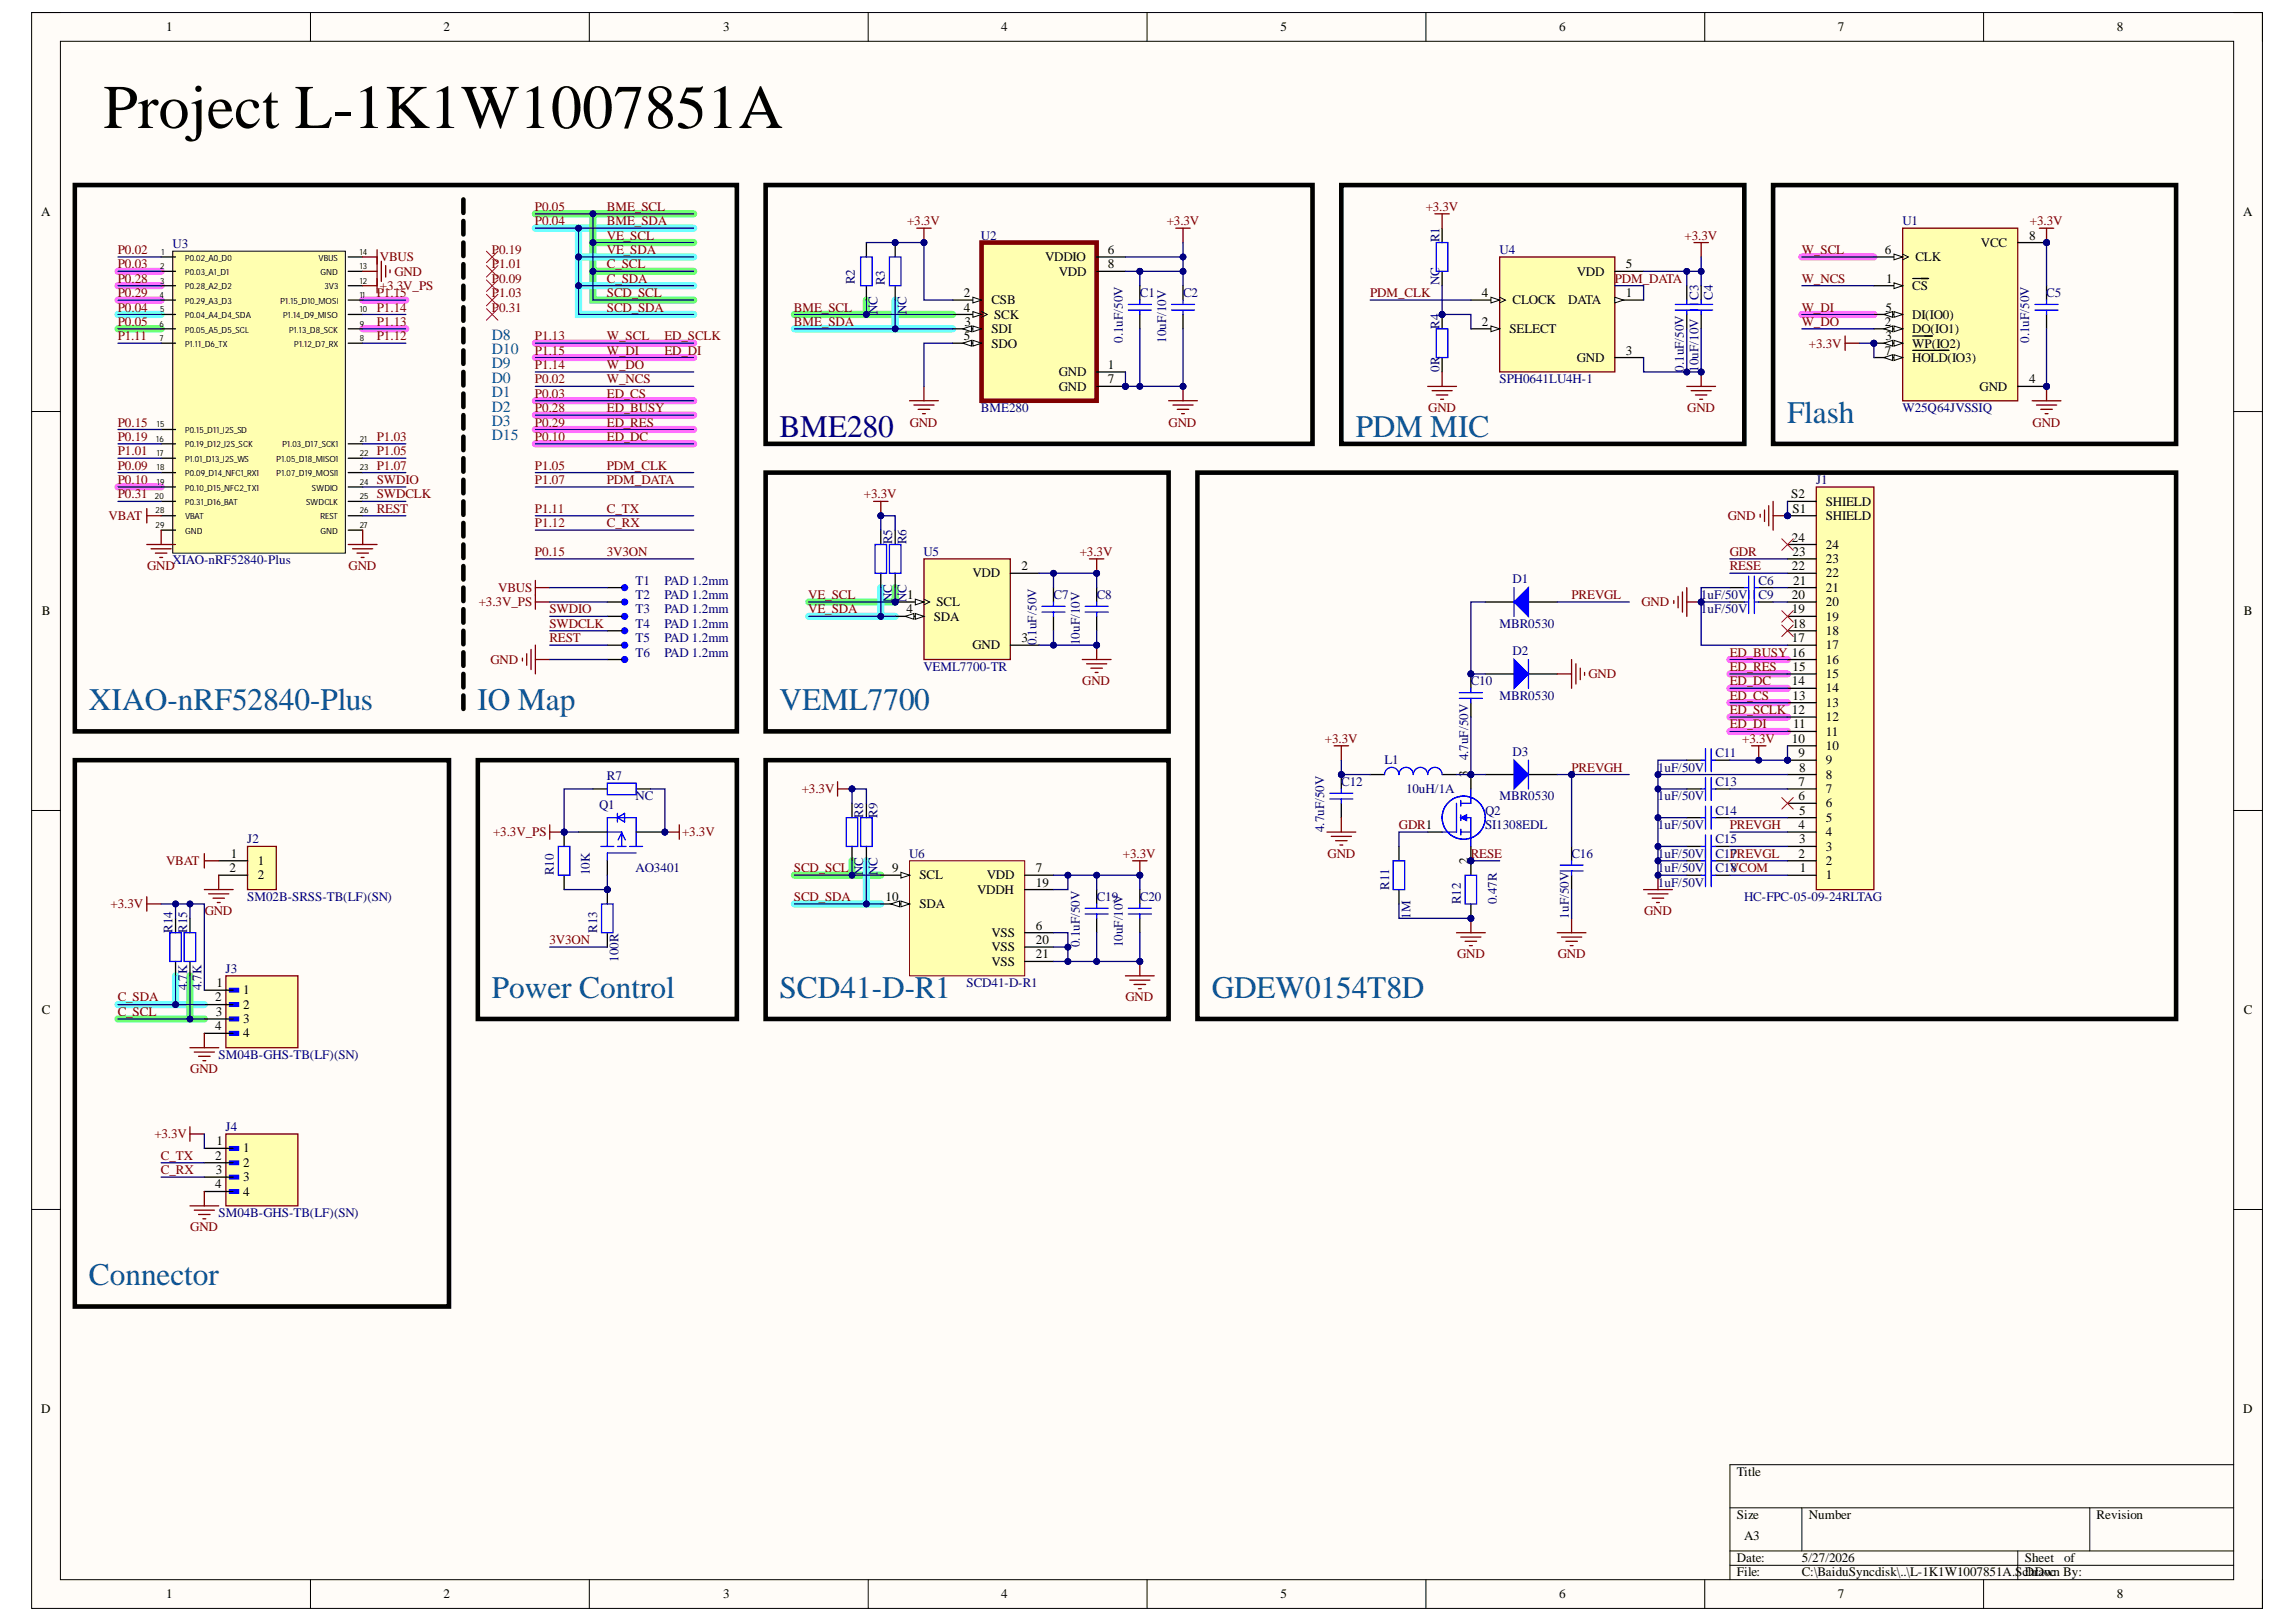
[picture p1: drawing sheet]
<svg xmlns="http://www.w3.org/2000/svg" width="297mm" height="210mm" viewBox="0 0 297 210" stroke-linecap="round" stroke-linejoin="round" font-family="sans-serif">
<defs><g id="words">
<text font-size="8" x="13.4" y="16.6">Project L-1K1W1007851A</text>
<text font-size="4.1" fill="#000080" x="100.9" y="56.6">BME280</text>
<g font-size="4.1" fill="#0b5394">
<text x="175.4" y="56.6">PDM MIC</text>
<text x="231.2" y="54.7">Flash</text>
<text x="11.5" y="91.9">XIAO-nRF52840-Plus</text>
<text x="61.8" y="91.9">IO Map</text>
<text x="100.9" y="91.9">VEML7700</text>
<text x="63.6" y="129.1">Power Control</text>
<text x="100.9" y="129.1">SCD41-D-R1</text>
<text x="156.8" y="129.1">GDEW0154T8D</text>
<text x="11.5" y="166.3">Connector</text>
</g>
<g font-size="2" fill="#0b5394">
<text x="63.6" y="44">D8</text>
<text x="63.6" y="45.8">D10</text>
<text x="63.6" y="47.7">D9</text>
<text x="63.6" y="49.5">D0</text>
<text x="63.6" y="51.4">D1</text>
<text x="63.6" y="53.3">D2</text>
<text x="63.6" y="55.1">D3</text>
<text x="63.6" y="57">D15</text>
</g>
<g font-size="1.7">
<text x="21.5" y="4.1">1</text>
<text x="57.4" y="4.1">2</text>
<text x="93.6" y="4.1">3</text>
<text x="129.5" y="4.1">4</text>
<text x="165.7" y="4.1">5</text>
<text x="201.7" y="4.1">6</text>
<text x="237.7" y="4.1">7</text>
<text x="273.9" y="4.1">8</text>
<text x="5.3" y="28">A</text>
<text x="290.2" y="28">A</text>
<text x="135.2" y="33.8">VDDIO</text>
<text x="137" y="35.7">VDD</text>
<text x="143.3" y="32.9">6</text>
<text x="143.3" y="34.7">8</text>
<text x="204" y="35.7">VDD</text>
<text x="210.3" y="34.7">5</text>
<text x="243.8" y="32.9">6</text>
<text x="247.8" y="33.8">CLK</text>
<text x="256.3" y="32">VCC</text>
<text x="262.5" y="31">8</text>
<text x="124.7" y="38.5">2</text>
<text x="124.7" y="40.3">4</text>
<text x="128.3" y="39.4">CSB</text>
<text x="128.6" y="41.3">SCK</text>
<text x="191.7" y="38.5">4</text>
<text x="195.7" y="39.4">CLOCK</text>
<text x="202.9" y="39.4">DATA</text>
<text x="210.3" y="38.5">1</text>
<text x="243.9" y="40.3">5</text>
<text x="244" y="36.6">1</text>
<text x="247.4" y="37.5">CS</text>
<text x="247.4" y="41.3">DI(IO0)</text>
<text x="124.7" y="44">5</text>
<text x="124.8" y="42.2">3</text>
<text x="128.3" y="43.1">SDI</text>
<text x="128.3" y="45">SDO</text>
<text x="143.3" y="47.8">1</text>
<text x="191.7" y="42.2">2</text>
<text x="195.3" y="43.1">SELECT</text>
<text x="204" y="46.8">GND</text>
<text x="210.3" y="45.9">3</text>
<text x="243.8" y="42.2">2</text>
<text x="243.8" y="45.9">7</text>
<text x="243.9" y="44">3</text>
<text x="247.4" y="43.1">DO(IO1)</text>
<text x="247.4" y="45">WP(IO2)</text>
<text x="247.4" y="46.8">HOLD(IO3)</text>
<text x="137" y="48.7">GND</text>
<text x="137" y="50.6">GND</text>
<text x="143.3" y="49.6">7</text>
<text x="256.1" y="50.6">GND</text>
<text x="262.5" y="49.6">4</text>
<text x="231.7" y="64.5">S2</text>
<text x="236.2" y="65.4">SHIELD</text>
<text x="231.8" y="70.1">24</text>
<text x="231.9" y="71.9">23</text>
<text x="231.9" y="66.4">S1</text>
<text x="236.2" y="71">24</text>
<text x="236.2" y="67.3">SHIELD</text>
<text x="117.3" y="77.5">1</text>
<text x="125.8" y="74.7">VDD</text>
<text x="132.2" y="73.8">2</text>
<text x="231.8" y="77.5">20</text>
<text x="231.8" y="73.8">22</text>
<text x="232" y="75.7">21</text>
<text x="236.2" y="76.6">21</text>
<text x="236.2" y="74.7">22</text>
<text x="236.2" y="72.9">23</text>
<text x="5.4" y="79.6">B</text>
<text x="117.3" y="79.4">4</text>
<text x="120.8" y="80.3">SDA</text>
<text x="121.2" y="78.5">SCL</text>
<text x="132.2" y="83.1">3</text>
<text x="231.8" y="83.1">17</text>
<text x="231.8" y="79.4">19</text>
<text x="231.9" y="81.2">18</text>
<text x="236.2" y="82.2">18</text>
<text x="236.2" y="80.3">19</text>
<text x="236.2" y="78.5">20</text>
<text x="290.3" y="79.6">B</text>
<text x="125.8" y="84">GND</text>
<text x="231.8" y="88.7">14</text>
<text x="231.9" y="86.8">15</text>
<text x="236.2" y="89.6">14</text>
<text x="236.2" y="87.8">15</text>
<text x="236.2" y="85.9">16</text>
<text x="236.2" y="84">17</text>
<text x="231.9" y="90.5">13</text>
<text x="232" y="94.3">11</text>
<text x="236.2" y="95.2">11</text>
<text x="236.2" y="93.3">12</text>
<text x="236.2" y="91.5">13</text>
<text x="189.9" y="100.6" transform="rotate(-90 189.9 100.6)">3</text>
<text x="231.8" y="96.1">10</text>
<text x="232.7" y="101.7">7</text>
<text x="232.7" y="98">9</text>
<text x="232.8" y="99.8">8</text>
<text x="236.2" y="100.8">8</text>
<text x="236.2" y="98.9">9</text>
<text x="236.2" y="97.1">10</text>
<text x="232.7" y="107.3">4</text>
<text x="232.7" y="103.6">6</text>
<text x="232.8" y="105.4">5</text>
<text x="236.2" y="106.4">5</text>
<text x="236.2" y="104.5">6</text>
<text x="236.2" y="102.6">7</text>
<text x="29.7" y="112.9">2</text>
<text x="29.9" y="111">1</text>
<text x="33.3" y="111.9">1</text>
<text x="33.3" y="113.8">2</text>
<text x="115.4" y="112.9">9</text>
<text x="119" y="113.8">SCL</text>
<text x="127.7" y="113.8">VDD</text>
<text x="134" y="112.9">7</text>
<text x="189.9" y="111.8" transform="rotate(-90 189.9 111.8)">2</text>
<text x="232.7" y="111">2</text>
<text x="232.8" y="109.1">3</text>
<text x="232.8" y="112.9">1</text>
<text x="236.2" y="113.8">1</text>
<text x="236.2" y="111.9">2</text>
<text x="236.2" y="110.1">3</text>
<text x="236.2" y="108.2">4</text>
<text x="114.6" y="116.6">10</text>
<text x="119" y="117.5">SDA</text>
<text x="126.4" y="115.7">VDDH</text>
<text x="134" y="114.7">19</text>
<text x="128.3" y="125">VSS</text>
<text x="128.3" y="123.1">VSS</text>
<text x="128.3" y="121.2">VSS</text>
<text x="134" y="124">21</text>
<text x="134" y="122.2">20</text>
<text x="134" y="120.3">6</text>
<text x="5.4" y="131.2">C</text>
<text x="27.8" y="129.6">2</text>
<text x="27.9" y="131.5">3</text>
<text x="28" y="127.7">1</text>
<text x="31.5" y="128.7">1</text>
<text x="31.5" y="130.5">2</text>
<text x="290.3" y="131.2">C</text>
<text x="27.8" y="133.3">4</text>
<text x="31.5" y="132.4">3</text>
<text x="31.5" y="134.3">4</text>
<text x="28" y="148.2">1</text>
<text x="31.5" y="149.1">1</text>
<text x="27.8" y="150.1">2</text>
<text x="27.8" y="153.8">4</text>
<text x="27.9" y="151.9">3</text>
<text x="31.5" y="151">2</text>
<text x="31.5" y="152.9">3</text>
<text x="31.5" y="154.7">4</text>
<text x="5.3" y="182.9">D</text>
<text x="290.2" y="182.9">D</text>
<text x="224.7" y="191">Title</text>
<text x="224.7" y="196.6">Size</text>
<text x="234" y="196.6">Number</text>
<text x="271.2" y="196.6">Revision</text>
<text x="224.7" y="202.1">Date:</text>
<text x="225.6" y="199.4">A3</text>
<text x="233.1" y="202.1">5/27/2026</text>
<text x="261.9" y="202.1">Sheet</text>
<text x="267" y="202.1">of</text>
<text x="21.5" y="206.8">1</text>
<text x="57.4" y="206.8">2</text>
<text x="93.6" y="206.8">3</text>
<text x="129.5" y="206.8">4</text>
<text x="165.7" y="206.8">5</text>
<text x="201.7" y="206.8">6</text>
<text x="224.7" y="204">File:</text>
<text x="233.1" y="204">C:\BaiduSyncdisk\..\L-1K1W1007851A.SchDoc</text>
<text x="237.7" y="206.8">7</text>
<text x="261.9" y="204">Drawn By:</text>
<text x="273.9" y="206.8">8</text>
</g>
<g font-size="1.7" fill="#800000">
<text x="69.2" y="29.2">P0.04</text>
<text x="69.2" y="27.3">P0.05</text>
<text x="78.5" y="27.3">BME_SCL</text>
<text x="78.5" y="29.2">BME_SDA</text>
<text x="117.3" y="29.2">+3.3V</text>
<text x="150.9" y="29.2">+3.3V</text>
<text x="184.4" y="27.3">+3.3V</text>
<text x="262.6" y="29.2">+3.3V</text>
<text x="15.2" y="32.9">P0.02</text>
<text x="15.2" y="34.7">P0.03</text>
<text x="49.2" y="33.8">VBUS</text>
<text x="51" y="35.7">GND</text>
<text x="63.6" y="32.9">P0.19</text>
<text x="63.6" y="34.7">P1.01</text>
<text x="78.5" y="31">VE_SCL</text>
<text x="78.5" y="32.9">VE_SDA</text>
<text x="78.5" y="34.7">C_SCL</text>
<text x="217.9" y="31">+3.3V</text>
<text x="233.1" y="32.9">W_SCL</text>
<text x="15.2" y="36.6">P0.28</text>
<text x="15.2" y="38.5">P0.29</text>
<text x="15.2" y="40.3">P0.04</text>
<text x="48.7" y="38.5">P1.15</text>
<text x="48.7" y="40.3">P1.14</text>
<text x="49.2" y="37.5">+3.3V_PS</text>
<text x="63.6" y="38.5">P1.03</text>
<text x="63.6" y="36.6">P0.09</text>
<text x="63.6" y="40.3">P0.31</text>
<text x="78.5" y="36.6">C_SDA</text>
<text x="78.5" y="38.5">SCD_SCL</text>
<text x="78.5" y="40.3">SCD_SDA</text>
<text x="102.7" y="40.3">BME_SCL</text>
<text x="177.3" y="38.5">PDM_CLK</text>
<text x="208.9" y="36.6">PDM_DATA</text>
<text x="233.1" y="36.6">W_NCS</text>
<text x="233.1" y="40.3">W_DI</text>
<text x="15.2" y="42.2">P0.05</text>
<text x="15.2" y="44">P1.11</text>
<text x="48.7" y="42.2">P1.13</text>
<text x="48.7" y="44">P1.12</text>
<text x="69.2" y="45.9">P1.15</text>
<text x="69.2" y="47.8">P1.14</text>
<text x="69.2" y="44">P1.13</text>
<text x="78.5" y="44">W_SCL</text>
<text x="78.5" y="45.9">W_DI</text>
<text x="78.5" y="47.8">W_DO</text>
<text x="86" y="44">ED_SCLK</text>
<text x="86" y="45.9">ED_DI</text>
<text x="102.7" y="42.2">BME_SDA</text>
<text x="233.1" y="42.2">W_DO</text>
<text x="234" y="45">+3.3V</text>
<text x="69.2" y="49.6">P0.02</text>
<text x="69.2" y="51.5">P0.03</text>
<text x="69.2" y="53.3">P0.28</text>
<text x="78.5" y="49.6">W_NCS</text>
<text x="78.5" y="53.3">ED_BUSY</text>
<text x="78.5" y="51.5">ED_CS</text>
<text x="184.8" y="53.3">GND</text>
<text x="218.3" y="53.3">GND</text>
<text x="15.2" y="55.2">P0.15</text>
<text x="15.2" y="57.1">P0.19</text>
<text x="15.2" y="58.9">P1.01</text>
<text x="48.7" y="57.1">P1.03</text>
<text x="48.7" y="58.9">P1.05</text>
<text x="69.2" y="55.2">P0.29</text>
<text x="69.2" y="57.1">P0.10</text>
<text x="78.5" y="55.2">ED_RES</text>
<text x="78.5" y="57.1">ED_DC</text>
<text x="117.7" y="55.2">GND</text>
<text x="151.2" y="55.2">GND</text>
<text x="263" y="55.2">GND</text>
<text x="15.2" y="60.8">P0.09</text>
<text x="15.2" y="62.6">P0.10</text>
<text x="15.2" y="64.5">P0.31</text>
<text x="48.7" y="60.8">P1.07</text>
<text x="48.7" y="62.6">SWDIO</text>
<text x="48.7" y="64.5">SWDCLK</text>
<text x="69.2" y="60.8">P1.05</text>
<text x="69.2" y="62.6">P1.07</text>
<text x="78.5" y="60.8">PDM_CLK</text>
<text x="78.5" y="62.6">PDM_DATA</text>
<text x="111.8" y="64.5">+3.3V</text>
<text x="14" y="67.3">VBAT</text>
<text x="48.7" y="66.4">REST</text>
<text x="69.2" y="66.4">P1.11</text>
<text x="69.2" y="68.2">P1.12</text>
<text x="69.2" y="71.9">P0.15</text>
<text x="78.5" y="66.4">C_TX</text>
<text x="78.5" y="68.2">C_RX</text>
<text x="78.5" y="71.9">3V3ON</text>
<text x="139.7" y="71.9">+3.3V</text>
<text x="223.5" y="67.3">GND</text>
<text x="223.8" y="71.9">GDR</text>
<text x="19" y="73.8">GND</text>
<text x="45.1" y="73.8">GND</text>
<text x="64.5" y="76.6">VBUS</text>
<text x="104.6" y="77.5">VE_SCL</text>
<text x="203.3" y="77.5">PREVGL</text>
<text x="223.8" y="73.8">RESE</text>
<text x="61.9" y="78.5">+3.3V_PS</text>
<text x="71.1" y="79.4">SWDIO</text>
<text x="71.1" y="81.2">SWDCLK</text>
<text x="71.1" y="83.1">REST</text>
<text x="104.6" y="79.4">VE_SDA</text>
<text x="212.4" y="78.5">GND</text>
<text x="63.5" y="85.9">GND</text>
<text x="140" y="88.7">GND</text>
<text x="205.5" y="87.8">GND</text>
<text x="223.8" y="85">ED_BUSY 16</text>
<text x="223.8" y="86.8">ED_RES</text>
<text x="223.8" y="88.7">ED_DC</text>
<text x="223.8" y="90.5">ED_CS</text>
<text x="223.8" y="92.4">ED_SCLK 12</text>
<text x="223.8" y="94.3">ED_DI</text>
<text x="171.4" y="96.1">+3.3V</text>
<text x="203.3" y="99.8">PREVGH</text>
<text x="225.4" y="96.1">+3.3V</text>
<text x="103.7" y="102.6">+3.3V</text>
<text x="181" y="107.3">GDR1</text>
<text x="223.8" y="107.3">PREVGH</text>
<text x="21.5" y="111.9">VBAT</text>
<text x="63.8" y="108.2">+3.3V_PS</text>
<text x="88.2" y="108.2">+3.3V</text>
<text x="102.7" y="112.9">SCD_SCL</text>
<text x="145.3" y="111">+3.3V</text>
<text x="171.8" y="111">GND</text>
<text x="190.3" y="111">RESE</text>
<text x="223.8" y="111">PREVGL</text>
<text x="223.8" y="112.9">VCOM</text>
<text x="14.3" y="117.5">+3.3V</text>
<text x="26.5" y="118.4">GND</text>
<text x="102.7" y="116.6">SCD_SDA</text>
<text x="212.7" y="118.4">GND</text>
<text x="71.1" y="122.2">3V3ON</text>
<text x="188.5" y="124">GND</text>
<text x="201.5" y="124">GND</text>
<text x="15.2" y="129.6">C_SDA</text>
<text x="15.2" y="131.5">C_SCL</text>
<text x="145.6" y="129.6">GND</text>
<text x="24.6" y="138.9">GND</text>
<text x="20" y="147.3">+3.3V</text>
<text x="20.8" y="150.1">C_TX</text>
<text x="20.8" y="151.9">C_RX</text>
<text x="24.6" y="159.4">GND</text>
</g>
<g font-size="1.7" fill="#000080">
<text x="246.1" y="29.2">U1</text>
<text x="22.3" y="32.1">U3</text>
<text x="126.9" y="31">U2</text>
<text x="186.2" y="31.4" transform="rotate(-90 186.2 31.4)">R1</text>
<text x="194" y="32.9">U4</text>
<text x="110.6" y="36.8" transform="rotate(-90 110.6 36.8)">R2</text>
<text x="113.5" y="40.7" transform="rotate(-90 113.5 40.7)">NC</text>
<text x="114.5" y="36.9" transform="rotate(-90 114.5 36.9)">R3</text>
<text x="117.3" y="40.7" transform="rotate(-90 117.3 40.7)">NC</text>
<text x="147.5" y="38.5">C1</text>
<text x="153.1" y="38.5">C2</text>
<text x="186.2" y="36.9" transform="rotate(-90 186.2 36.9)">NC</text>
<text x="219.7" y="38.8" transform="rotate(-90 219.7 38.8)">C3</text>
<text x="221.6" y="38.8" transform="rotate(-90 221.6 38.8)">C4</text>
<text x="264.7" y="38.5">C5</text>
<text x="145.3" y="44.4" transform="rotate(-90 145.3 44.4)">0.1uF/50V</text>
<text x="150.9" y="44.4" transform="rotate(-90 150.9 44.4)">10uF/10V</text>
<text x="186.2" y="42.5" transform="rotate(-90 186.2 42.5)">R4</text>
<text x="262.5" y="44.4" transform="rotate(-90 262.5 44.4)">0.1uF/50V</text>
<text x="126.9" y="53.3">BME280</text>
<text x="186.2" y="48.1" transform="rotate(-90 186.2 48.1)">0R</text>
<text x="194" y="49.6">SPH0641LU4H-1</text>
<text x="217.9" y="48.1" transform="rotate(-90 217.9 48.1)">0.1uF/50V</text>
<text x="219.7" y="48.1" transform="rotate(-90 219.7 48.1)">10uF/10V</text>
<text x="246.1" y="53.3">W25Q64JVSSIQ</text>
<text x="235" y="62.6">J1</text>
<text x="115.4" y="70.4" transform="rotate(-90 115.4 70.4)">R5</text>
<text x="117.3" y="70.4" transform="rotate(-90 117.3 70.4)">R6</text>
<text x="119.5" y="71.9">U5</text>
<text x="22.3" y="73">XIAO-nRF52840-Plus</text>
<text x="82.2" y="75.7">T1</text>
<text x="82.2" y="77.5">T2</text>
<text x="86" y="75.7">PAD 1.2mm</text>
<text x="86" y="77.5">PAD 1.2mm</text>
<text x="115.4" y="77.9" transform="rotate(-90 115.4 77.9)">NC</text>
<text x="117.3" y="77.9" transform="rotate(-90 117.3 77.9)">NC</text>
<text x="136.3" y="77.5">C7</text>
<text x="141.9" y="77.5">C8</text>
<text x="195.7" y="75.5">D1</text>
<text x="220.1" y="77.5">1uF/50V</text>
<text x="227.5" y="75.7">C6</text>
<text x="227.5" y="77.5">C9</text>
<text x="82.2" y="79.4">T3</text>
<text x="82.2" y="81.2">T4</text>
<text x="82.2" y="83.1">T5</text>
<text x="86" y="79.4">PAD 1.2mm</text>
<text x="86" y="81.2">PAD 1.2mm</text>
<text x="86" y="83.1">PAD 1.2mm</text>
<text x="134.1" y="83.5" transform="rotate(-90 134.1 83.5)">0.1uF/50V</text>
<text x="139.7" y="83.5" transform="rotate(-90 139.7 83.5)">10uF/10V</text>
<text x="194" y="81.2">MBR0530</text>
<text x="220.1" y="79.4">1uF/50V</text>
<text x="82.2" y="85">T6</text>
<text x="86" y="85">PAD 1.2mm</text>
<text x="119.5" y="86.8">VEML7700-TR</text>
<text x="190.3" y="88.7">C10</text>
<text x="195.7" y="84.8">D2</text>
<text x="194" y="90.5">MBR0530</text>
<text x="78.5" y="100.9">R7</text>
<text x="173.5" y="101.7">C12</text>
<text x="179.1" y="98.9">L1</text>
<text x="189.9" y="98.4" transform="rotate(-90 189.9 98.4)">4.7uF/50V</text>
<text x="195.7" y="97.8">D3</text>
<text x="214.5" y="99.8">1uF/50V</text>
<text x="221.9" y="98">C11</text>
<text x="221.9" y="101.7">C13</text>
<text x="77.5" y="104.7">Q1</text>
<text x="82.2" y="103.6">NC</text>
<text x="111.7" y="105.8" transform="rotate(-90 111.7 105.8)">R8</text>
<text x="113.5" y="105.8" transform="rotate(-90 113.5 105.8)">R9</text>
<text x="171.3" y="107.7" transform="rotate(-90 171.3 107.7)">4.7uF/50V</text>
<text x="181.9" y="102.6">10uH/1A</text>
<text x="192.1" y="105.4">Q2</text>
<text x="192.1" y="107.3">SI1308EDL</text>
<text x="194" y="103.6">MBR0530</text>
<text x="214.5" y="103.6">1uF/50V</text>
<text x="214.5" y="107.3">1uF/50V</text>
<text x="221.9" y="105.4">C14</text>
<text x="32" y="109.1">J2</text>
<text x="71.7" y="113.3" transform="rotate(-90 71.7 113.3)">R10</text>
<text x="76.3" y="113.3" transform="rotate(-90 76.3 113.3)">10K</text>
<text x="82.2" y="112.9">AO3401</text>
<text x="111.7" y="113.3" transform="rotate(-90 111.7 113.3)">NC</text>
<text x="113.5" y="113.3" transform="rotate(-90 113.5 113.3)">NC</text>
<text x="117.6" y="111">U6</text>
<text x="203.3" y="111">C16</text>
<text x="214.5" y="111">1uF/50V</text>
<text x="214.5" y="112.9">1uF/50V</text>
<text x="221.9" y="109.1">C15</text>
<text x="221.9" y="112.9">C18</text>
<text x="221.9" y="111">C17</text>
<text x="32" y="116.6">SM02B-SRSS-TB(LF)(SN)</text>
<text x="141.9" y="116.6">C19</text>
<text x="147.5" y="116.6">C20</text>
<text x="179.7" y="115.1" transform="rotate(-90 179.7 115.1)">R11</text>
<text x="182.5" y="118.9" transform="rotate(-90 182.5 118.9)">1M</text>
<text x="189" y="117" transform="rotate(-90 189 117)">R12</text>
<text x="193.7" y="117" transform="rotate(-90 193.7 117)">0.47R</text>
<text x="203" y="118.9" transform="rotate(-90 203 118.9)">1uF/50V</text>
<text x="214.5" y="114.7">1uF/50V</text>
<text x="225.6" y="116.6">HC-FPC-05-09-24RLTAG</text>
<text x="22.3" y="120.7" transform="rotate(-90 22.3 120.7)">R14</text>
<text x="24.2" y="120.7" transform="rotate(-90 24.2 120.7)">R15</text>
<text x="29.2" y="125.9">J3</text>
<text x="77.2" y="120.7" transform="rotate(-90 77.2 120.7)">R13</text>
<text x="80" y="124.4" transform="rotate(-90 80 124.4)">100R</text>
<text x="139.7" y="122.6" transform="rotate(-90 139.7 122.6)">0.1uF/50V</text>
<text x="145.3" y="122.6" transform="rotate(-90 145.3 122.6)">10uF/10V</text>
<text x="24.2" y="128.2" transform="rotate(-90 24.2 128.2)">4.7K</text>
<text x="26.1" y="128.2" transform="rotate(-90 26.1 128.2)">4.7K</text>
<text x="125" y="127.7">SCD41-D-R1</text>
<text x="28.3" y="137">SM04B-GHS-TB(LF)(SN)</text>
<text x="29.2" y="146.3">J4</text>
<text x="28.3" y="157.5">SM04B-GHS-TB(LF)(SN)</text>
</g>
<g font-size="1.1">
<text x="20.7" y="34.8">2</text>
<text x="20.9" y="33">1</text>
<text x="23.9" y="35.6">P0.03_A1_D1</text>
<text x="23.9" y="33.7">P0.02_A0_D0</text>
<text x="41.2" y="33.7">VBUS</text>
<text x="41.5" y="35.6">GND</text>
<text x="46.5" y="34.8">13</text>
<text x="46.5" y="33">14</text>
<text x="20.6" y="38.5">4</text>
<text x="20.7" y="40.4">5</text>
<text x="20.7" y="36.7">3</text>
<text x="23.9" y="41.2">P0.04_A4_D4_SDA</text>
<text x="23.9" y="39.3">P0.29_A3_D3</text>
<text x="23.9" y="37.4">P0.28_A2_D2</text>
<text x="36.3" y="39.3">P1.15_D10_MOSI</text>
<text x="36.6" y="41.2">P1.14_D9_MISO</text>
<text x="42" y="37.4">3V3</text>
<text x="46.5" y="40.4">10</text>
<text x="46.5" y="38.5">11</text>
<text x="46.5" y="36.7">12</text>
<text x="20.6" y="44.1">7</text>
<text x="20.6" y="42.3">6</text>
<text x="23.9" y="44.9">P1.11_D6_TX</text>
<text x="23.9" y="43">P0.05_A5_D5_SCL</text>
<text x="37.4" y="43">P1.13_D8_SCK</text>
<text x="38.1" y="44.9">P1.12_D7_RX</text>
<text x="46.5" y="44.1">8</text>
<text x="46.5" y="42.3">9</text>
<text x="20.2" y="57.1">16</text>
<text x="20.3" y="59">17</text>
<text x="20.3" y="55.3">15</text>
<text x="23.9" y="59.8">P1.01_D13_I2S_WS</text>
<text x="23.9" y="57.9">P0.19_D12_I2S_SCK</text>
<text x="23.9" y="56">P0.15_D11_I2S_SD</text>
<text x="35.8" y="59.8">P1.05_D18_MISO1</text>
<text x="36.6" y="57.9">P1.03_D17_SCK1</text>
<text x="46.5" y="59">22</text>
<text x="46.5" y="57.1">21</text>
<text x="20.1" y="64.6">20</text>
<text x="20.3" y="62.7">19</text>
<text x="20.3" y="60.9">18</text>
<text x="23.9" y="65.3">P0.31_D16_BAT</text>
<text x="23.9" y="63.5">P0.10_D15_NFC2_TX1</text>
<text x="23.9" y="61.6">P0.09_D14_NFC1_RX1</text>
<text x="35.8" y="61.6">P1.07_D19_MOSI1</text>
<text x="39.6" y="65.3">SWDCLK</text>
<text x="40.4" y="63.5">SWDIO</text>
<text x="46.5" y="64.6">25</text>
<text x="46.5" y="62.7">24</text>
<text x="46.5" y="60.9">23</text>
<text x="20.1" y="68.3">29</text>
<text x="20.1" y="66.4">28</text>
<text x="23.9" y="69.1">GND</text>
<text x="23.9" y="67.2">VBAT</text>
<text x="41.5" y="67.2">REST</text>
<text x="41.5" y="69.1">GND</text>
<text x="46.5" y="66.4">26</text>
<text x="46.5" y="68.3">27</text>
</g>
</g></defs>
<path d="M4.1 1.6h288.6v206.5h-288.6z" fill-rule="evenodd" fill="#fffcf8"/>
<path d="M4.1 1.6h288.6v206.5h-288.6z" fill="none" stroke="#000" stroke-width=".13"/>
<path d="M7.8 5.3h281.2v199.1h-281.2z" fill-rule="evenodd" fill="#fffcf8"/>
<g fill="none" stroke="#000" stroke-width=".13">
<path d="M4.1 1.6h3.7M7.8 5.3h281.2v199.1h-281.2zM40.2 1.6v3.7M76.2 1.6v3.7M112.3 1.6v3.7M148.4 1.6v3.7M184.5 1.6v3.7M220.5 1.6v3.7M256.6 1.6v3.7M289 1.6h3.7v3.7M4.1 53.3h3.7M289 53.3h3.7"/>
<path d="M4.1 104.9h3.7M289 104.9h3.7M4.1 156.5h3.7M289 156.5h3.7M223.8 195.1h65.2M233.1 195.1v5.6M270.4 195.1v5.6M289 189.5h-65.2v14.9M40.2 204.4v3.7M76.2 204.4v3.7M112.3 204.4v3.7M148.4 204.4v3.7"/>
<path d="M184.5 204.4v3.7M220.5 204.4v3.7M223.8 200.7h65.2M223.8 202.6h65.2M256.6 204.4v3.7M261 200.7v3.7M292.7 204.4v3.7"/>
</g>
<path d="M69.3 27.7h20.4M76.7 27.7v3.7h13M76.7 31.4v3.7h13M76.7 35.1v3.7h13M112.1 38.8v1.9M15.3 42.6h5.6M102.8 40.7h20.5M115.8 76v1.9h-11.2M102.8 113.3h11.1M110.2 111.4v1.9M15.3 131.9h11.1M24.6 126.3v5.6" fill="none" stroke="#6eff6e" stroke-width=".93"/>
<g fill="none" stroke="#6effff" stroke-width=".93">
<path d="M69.3 29.5h20.4M74.8 29.5v11.2h14.9M74.8 33.3h14.9M74.8 37h14.9M115.8 38.8v3.8M15.3 40.7h5.6M102.8 42.6h20.5M104.6 79.8h11.2M113.9 76v3.8M102.8 117h11.1M112.1 111.4v5.6M15.3 130h11.1"/>
<path d="M22.7 126.3v3.7"/>
</g>
<g fill="none" stroke="#ff6eff" stroke-width=".93">
<path d="M15.3 35.1h5.6M15.3 37h5.6M15.3 38.8h5.6M46.9 38.8h5.6M233.1 33.3h9.3M46.9 42.6h5.6M69.3 44.4h20.4M69.3 46.3h20.4M69.3 51.9h20.4M69.3 53.7h20.4M69.3 55.6h20.4M69.3 57.4h20.4"/>
<path d="M233.1 40.7h9.3M15.3 63h5.6M223.8 94.7h7.5M223.8 92.8h7.5M223.8 90.9h7.5M223.8 89.1h7.5M223.8 87.2h7.5M223.8 85.4h7.5"/>
</g>
<path d="M22.3 32.5h22.4v39.1h-22.4z" fill-rule="evenodd" fill="#ffffb0"/>
<path d="M22.3 32.5h22.4v39.1h-22.4z" fill="none" stroke="#000" stroke-width=".13"/>
<g fill="none" stroke="#000" stroke-width=".17">
<path d="M20.9 38.8h1.8M20.9 37h1.8M20.9 35.1h1.8M20.9 33.3h1.8M45.1 38.8h1.8M45.1 37h1.8M45.1 35.1h1.8M45.1 33.3h1.8M20.9 59.3h1.8M20.9 57.4h1.8M20.9 55.6h1.8M20.9 44.4h1.8"/>
<path d="M20.9 42.6h1.8M20.9 40.7h1.8M45.1 59.3h1.8M45.1 57.4h1.8M45.1 44.4h1.8M45.1 42.6h1.8M45.1 40.7h1.8M20.9 64.9h1.8M20.9 63h1.8M20.9 61.2h1.8M20.9 68.6h1.8M20.9 66.7h1.8"/>
<path d="M45.1 64.9h1.8M45.1 63h1.8M45.1 61.2h1.8M45.1 68.6h1.8M45.1 66.7h1.8"/>
</g>
<g fill="none" stroke="#800000" stroke-width=".17">
<path d="M46.9 35.1h1.9M48.8 33.3v3.7M49.3 33.8v2.6M49.9 34.4v1.5M50.5 34.9v.4M19 70.5h3.7M19.5 71h2.7M20.1 71.6h1.5M20.7 72.1h.3M20.9 68.6v1.9M45.1 70.5h3.7M45.6 71h2.6"/>
<path d="M46.2 71.6h1.5M46.7 72.1h.4M46.9 68.6v1.9"/>
</g>
<circle cx="145.6" cy="50" r=".37" fill="#000080"/>
<circle cx="145.6" cy="50" r=".37" fill="none" stroke="#000080" stroke-width=".13"/>
<path d="M127 31.4h14.9v20.5h-14.9z" fill-rule="evenodd" fill="#ffffb0"/>
<path d="M127 31.4h14.9v20.5h-14.9z" fill="none" stroke="#800000" stroke-width=".59"/>
<path d="M123.3 38.8h3.7" fill="none" stroke="#000" stroke-width=".17"/>
<path d="M125.9 38.5l1.1 .3-1.1 .4z" fill="#f8fcff"/>
<path d="M125.9 38.5l1.1 .3-1.1 .4z" fill="none" stroke="#000" stroke-width=".13"/>
<path d="M123.3 40.7h3.7" fill="none" stroke="#000" stroke-width=".17"/>
<path d="M125.9 40.3l1.1 .4-1.1 .4z" fill="#f8fcff"/>
<path d="M125.9 40.3l1.1 .4-1.1 .4zM127 40.3l.7 .4-.7 .4" fill="none" stroke="#000" stroke-width=".13"/>
<path d="M123.3 42.6h3.7" fill="none" stroke="#000" stroke-width=".17"/>
<path d="M125.9 42.2l1.1 .4-1.1 .3z" fill="#f8fcff"/>
<path d="M125.9 42.2l1.1 .4-1.1 .3z" fill="none" stroke="#000" stroke-width=".13"/>
<path d="M124.6 42.6l1.1-.4v.7z" fill="#f8fcff"/>
<path d="M124.6 42.6l1.1-.4v.7z" fill="none" stroke="#000" stroke-width=".13"/>
<path d="M123.3 44.4h3.7" fill="none" stroke="#000" stroke-width=".17"/>
<path d="M125.9 44l1.1 .4-1.1 .4z" fill="#f8fcff"/>
<path d="M125.9 44l1.1 .4-1.1 .4z" fill="none" stroke="#000" stroke-width=".13"/>
<path d="M124.6 44.4l1.1-.4v.8z" fill="#f8fcff"/>
<path d="M124.6 44.4l1.1-.4v.8z" fill="none" stroke="#000" stroke-width=".13"/>
<path d="M141.9 33.3h3.7M141.9 35.1h3.7M141.9 48.1h3.7M141.9 50h3.7" fill="none" stroke="#000" stroke-width=".17"/>
<circle cx="145.6" cy="50" r=".37" fill="#000080"/>
<circle cx="145.6" cy="50" r=".37" fill="none" stroke="#000080" stroke-width=".13"/>
<path d="M152.1 29.5h1.9M153 29.5v1.9M151.2 51.9h3.7M151.7 52.4h2.7M152.3 53h1.5M152.9 53.5h.3M153 50v1.9" fill="none" stroke="#800000" stroke-width=".17"/>
<path d="M147.5 37v1.8M153 37v1.8M147.5 40.7v1.9M153 40.7v1.9" fill="none" stroke="#000" stroke-width=".17"/>
<path d="M146 39.4h3M147.5 38.8v.6M151.6 39.4h2.9M153 38.8v.6M146 40.1h3M147.5 40.1v.6M151.6 40.1h2.9M153 40.1v.6" fill="none" stroke="#00f" stroke-width=".17"/>
<circle cx="153" cy="50" r=".37" fill="#000080"/>
<circle cx="153" cy="50" r=".37" fill="none" stroke="#000080" stroke-width=".13"/>
<path d="M118.6 29.5h1.9M119.5 29.5v1.9" fill="none" stroke="#800000" stroke-width=".17"/>
<circle cx="119.5" cy="31.4" r=".37" fill="#000080"/>
<circle cx="119.5" cy="31.4" r=".37" fill="none" stroke="#000080" stroke-width=".13"/>
<path d="M117.7 51.9h3.7M118.2 52.4h2.6M118.8 53h1.5M119.3 53.5h.4M119.5 50v1.9" fill="none" stroke="#800000" stroke-width=".17"/>
<path d="M112.1 31.4v1.9M112.1 37v1.8" fill="none" stroke="#000" stroke-width=".17"/>
<path d="M111.3 33.3h1.5v3.7h-1.5z" fill="none" stroke="#00f" stroke-width=".17"/>
<circle cx="115.8" cy="31.4" r=".37" fill="#000080"/>
<circle cx="115.8" cy="31.4" r=".37" fill="none" stroke="#000080" stroke-width=".13"/>
<path d="M115.8 31.4v1.9M115.8 37v1.8" fill="none" stroke="#000" stroke-width=".17"/>
<circle cx="115.8" cy="31.4" r=".37" fill="#000080"/>
<circle cx="115.8" cy="31.4" r=".37" fill="none" stroke="#000080" stroke-width=".13"/>
<path d="M115.1 33.3h1.5v3.7h-1.5z" fill="none" stroke="#00f" stroke-width=".17"/>
<path d="M99.1 23.9h70.7v33.5h-70.7z" fill="none" stroke="#000" stroke-width=".59"/>
<circle cx="115.8" cy="77.9" r=".37" fill="#000080"/>
<circle cx="115.8" cy="77.9" r=".37" fill="none" stroke="#000080" stroke-width=".13"/>
<path d="M119.5 72.3h11.2v13h-11.2z" fill-rule="evenodd" fill="#ffffb0"/>
<path d="M119.5 72.3h11.2v13h-11.2z" fill="none" stroke="#800000" stroke-width=".17"/>
<path d="M115.8 77.9h3.7" fill="none" stroke="#000" stroke-width=".17"/>
<path d="M118.4 77.5l1.1 .4-1.1 .4z" fill="#f8fcff"/>
<path d="M118.4 77.5l1.1 .4-1.1 .4z" fill="none" stroke="#000" stroke-width=".13"/>
<circle cx="115.8" cy="77.9" r=".37" fill="#000080"/>
<circle cx="115.8" cy="77.9" r=".37" fill="none" stroke="#000080" stroke-width=".13"/>
<path d="M119.5 77.5l.8 .4-.8 .4" fill="none" stroke="#000" stroke-width=".13"/>
<path d="M115.8 79.8h3.7" fill="none" stroke="#000" stroke-width=".17"/>
<path d="M118.4 79.4l1.1 .4-1.1 .3z" fill="#f8fcff"/>
<path d="M118.4 79.4l1.1 .4-1.1 .3z" fill="none" stroke="#000" stroke-width=".13"/>
<path d="M117.1 79.8l1.1-.4v.7z" fill="#f8fcff"/>
<path d="M117.1 79.8l1.1-.4v.7z" fill="none" stroke="#000" stroke-width=".13"/>
<path d="M130.7 74.2h3.7M130.7 83.5h3.7" fill="none" stroke="#000" stroke-width=".17"/>
<path d="M140 85.3h3.7M140.6 85.9h2.6M141.1 86.5h1.5M141.7 87h.4M141.9 83.5v1.8" fill="none" stroke="#800000" stroke-width=".17"/>
<circle cx="141.9" cy="83.5" r=".37" fill="#000080"/>
<circle cx="141.9" cy="83.5" r=".37" fill="none" stroke="#000080" stroke-width=".13"/>
<path d="M136.3 76v1.9M136.3 79.8v1.8M141.9 76v1.9M141.9 79.8v1.8" fill="none" stroke="#000" stroke-width=".17"/>
<path d="M134.8 78.5h3M134.8 79.2h3M136.3 77.9v.6M136.3 79.2v.6M140.4 78.5h3M140.4 79.2h3M141.9 77.9v.6M141.9 79.2v.6" fill="none" stroke="#00f" stroke-width=".17"/>
<path d="M140.9 72.3h1.9M141.9 72.3v1.9" fill="none" stroke="#800000" stroke-width=".17"/>
<circle cx="141.9" cy="74.2" r=".37" fill="#000080"/>
<circle cx="141.9" cy="74.2" r=".37" fill="none" stroke="#000080" stroke-width=".13"/>
<path d="M113.9 68.6v1.9M113.9 74.2v1.8M115.8 68.6v1.9M115.8 74.2v1.8" fill="none" stroke="#000" stroke-width=".17"/>
<path d="M113.2 70.5h1.5v3.7h-1.5zM115.1 70.5h1.5v3.7h-1.5z" fill="none" stroke="#00f" stroke-width=".17"/>
<path d="M113 64.9h1.9M113.9 64.9v1.8" fill="none" stroke="#800000" stroke-width=".17"/>
<circle cx="113.9" cy="66.7" r=".37" fill="#000080"/>
<circle cx="113.9" cy="66.7" r=".37" fill="none" stroke="#000080" stroke-width=".13"/>
<path d="M99.1 61.2h52.1v33.4h-52.1z" fill="none" stroke="#000" stroke-width=".59"/>
<path d="M194 33.3h14.9v14.8h-14.9z" fill-rule="evenodd" fill="#ffffb0"/>
<path d="M194 33.3h14.9v14.8h-14.9z" fill="none" stroke="#800000" stroke-width=".17"/>
<path d="M190.3 38.8h3.7" fill="none" stroke="#000" stroke-width=".17"/>
<path d="M192.9 38.5l1.1 .3-1.1 .4z" fill="#f8fcff"/>
<path d="M192.9 38.5l1.1 .3-1.1 .4zM194 38.5l.8 .3-.8 .4" fill="none" stroke="#000" stroke-width=".13"/>
<path d="M190.3 42.6h3.7" fill="none" stroke="#000" stroke-width=".17"/>
<path d="M192.9 42.2l1.1 .4-1.1 .3z" fill="#f8fcff"/>
<path d="M192.9 42.2l1.1 .4-1.1 .3z" fill="none" stroke="#000" stroke-width=".13"/>
<path d="M208.9 35.1h3.7M208.9 38.8h3.7" fill="none" stroke="#000" stroke-width=".17"/>
<path d="M208.9 38.5l1.1 .3-1.1 .4z" fill="#f8fcff"/>
<path d="M208.9 38.5l1.1 .3-1.1 .4z" fill="none" stroke="#000" stroke-width=".13"/>
<path d="M208.9 46.3h3.7" fill="none" stroke="#000" stroke-width=".17"/>
<path d="M117.7 111.4h14.9v14.9h-14.9z" fill-rule="evenodd" fill="#ffffb0"/>
<path d="M117.7 111.4h14.9v14.9h-14.9z" fill="none" stroke="#800000" stroke-width=".13"/>
<path d="M113.9 113.3h3.8M132.6 113.3h3.7M132.6 124.4h3.7" fill="none" stroke="#000" stroke-width=".17"/>
<path d="M116.6 112.9l1.1 .4-1.1 .3z" fill="#f8fcff"/>
<path d="M116.6 112.9l1.1 .4-1.1 .3z" fill="none" stroke="#000" stroke-width=".13"/>
<path d="M113.9 117h3.8" fill="none" stroke="#000" stroke-width=".17"/>
<path d="M116.6 116.6l1.1 .4-1.1 .4z" fill="#f8fcff"/>
<path d="M116.6 116.6l1.1 .4-1.1 .4z" fill="none" stroke="#000" stroke-width=".13"/>
<path d="M115.2 117l1.2-.4v.8z" fill="#f8fcff"/>
<path d="M115.2 117l1.2-.4v.8z" fill="none" stroke="#000" stroke-width=".13"/>
<path d="M132.6 115.1h3.7M132.6 122.6h3.7M132.6 120.7h3.7" fill="none" stroke="#000" stroke-width=".17"/>
<circle cx="242.4" cy="44.4" r=".38" fill="#000080"/>
<circle cx="242.4" cy="44.4" r=".38" fill="none" stroke="#000080" stroke-width=".13"/>
<circle cx="264.8" cy="31.4" r=".37" fill="#000080"/>
<circle cx="264.8" cy="31.4" r=".37" fill="none" stroke="#000080" stroke-width=".13"/>
<circle cx="264.8" cy="50" r=".37" fill="#000080"/>
<circle cx="264.8" cy="50" r=".37" fill="none" stroke="#000080" stroke-width=".13"/>
<path d="M246.2 29.5h14.8v22.4h-14.8z" fill-rule="evenodd" fill="#ffffb0"/>
<path d="M246.2 29.5h14.8v22.4h-14.8z" fill="none" stroke="#800000" stroke-width=".17"/>
<path d="M242.4 33.3h3.8" fill="none" stroke="#000" stroke-width=".17"/>
<path d="M245 32.9l1.2 .4-1.2 .3z" fill="#f8fcff"/>
<path d="M245 32.9l1.2 .4-1.2 .3zM246.2 32.9l.7 .4-.7 .3" fill="none" stroke="#000" stroke-width=".13"/>
<path d="M242.4 37h3.8" fill="none" stroke="#000" stroke-width=".17"/>
<path d="M245 36.6l1.2 .4-1.2 .3z" fill="#f8fcff"/>
<path d="M245 36.6l1.2 .4-1.2 .3z" fill="none" stroke="#000" stroke-width=".13"/>
<path d="M247.5 36h2M242.4 40.7h3.8" fill="none" stroke="#000" stroke-width=".17"/>
<path d="M245 40.3l1.2 .4-1.2 .4z" fill="#f8fcff"/>
<path d="M245 40.3l1.2 .4-1.2 .4z" fill="none" stroke="#000" stroke-width=".13"/>
<path d="M243.7 40.7l1.2-.4v.8z" fill="#f8fcff"/>
<path d="M243.7 40.7l1.2-.4v.8z" fill="none" stroke="#000" stroke-width=".13"/>
<path d="M242.4 42.6h3.8" fill="none" stroke="#000" stroke-width=".17"/>
<path d="M245 42.2l1.2 .4-1.2 .3z" fill="#f8fcff"/>
<path d="M245 42.2l1.2 .4-1.2 .3z" fill="none" stroke="#000" stroke-width=".13"/>
<path d="M243.7 42.6l1.2-.4v.7z" fill="#f8fcff"/>
<path d="M243.7 42.6l1.2-.4v.7z" fill="none" stroke="#000" stroke-width=".13"/>
<path d="M242.4 44.4h3.8" fill="none" stroke="#000" stroke-width=".17"/>
<path d="M245 44l1.2 .4-1.2 .4z" fill="#f8fcff"/>
<path d="M245 44l1.2 .4-1.2 .4z" fill="none" stroke="#000" stroke-width=".13"/>
<path d="M243.7 44.4l1.2-.4v.8z" fill="#f8fcff"/>
<path d="M243.7 44.4l1.2-.4v.8z" fill="none" stroke="#000" stroke-width=".13"/>
<path d="M247.5 43.5h2.5" fill="none" stroke="#000" stroke-width=".17"/>
<circle cx="242.4" cy="44.4" r=".38" fill="#000080"/>
<circle cx="242.4" cy="44.4" r=".38" fill="none" stroke="#000080" stroke-width=".13"/>
<path d="M242.4 46.3h3.8" fill="none" stroke="#000" stroke-width=".17"/>
<path d="M245 45.9l1.2 .4-1.2 .4z" fill="#f8fcff"/>
<path d="M245 45.9l1.2 .4-1.2 .4z" fill="none" stroke="#000" stroke-width=".13"/>
<path d="M243.7 46.3l1.2-.4v.8z" fill="#f8fcff"/>
<path d="M243.7 46.3l1.2-.4v.8z" fill="none" stroke="#000" stroke-width=".13"/>
<path d="M261 31.4h3.8M247.5 45.3h4.6" fill="none" stroke="#000" stroke-width=".17"/>
<circle cx="264.8" cy="31.4" r=".37" fill="#000080"/>
<circle cx="264.8" cy="31.4" r=".37" fill="none" stroke="#000080" stroke-width=".13"/>
<path d="M261 50h3.8" fill="none" stroke="#000" stroke-width=".17"/>
<circle cx="264.8" cy="50" r=".37" fill="#000080"/>
<circle cx="264.8" cy="50" r=".37" fill="none" stroke="#000080" stroke-width=".13"/>
<circle cx="231.3" cy="98.4" r=".37" fill="#000080"/>
<circle cx="231.3" cy="98.4" r=".37" fill="none" stroke="#000080" stroke-width=".13"/>
<circle cx="231.3" cy="66.7" r=".37" fill="#000080"/>
<circle cx="231.3" cy="66.7" r=".37" fill="none" stroke="#000080" stroke-width=".13"/>
<path d="M235 63h7.4v52.1h-7.4z" fill-rule="evenodd" fill="#ffffb0"/>
<path d="M235 63h7.4v52.1h-7.4z" fill="none" stroke="#800000" stroke-width=".17"/>
<path d="M231.3 98.4h3.7M231.3 113.3h3.7M231.3 111.4h3.7M231.3 109.5h3.7M231.3 107.7h3.7M231.3 105.8h3.7M231.3 104h3.7M231.3 102.1h3.7M231.3 100.2h3.7" fill="none" stroke="#000" stroke-width=".17"/>
<circle cx="231.3" cy="98.4" r=".37" fill="#000080"/>
<circle cx="231.3" cy="98.4" r=".37" fill="none" stroke="#000080" stroke-width=".13"/>
<g fill="none" stroke="#000" stroke-width=".17">
<path d="M231.3 79.8h3.7M231.3 77.9h3.7M231.3 76h3.7M231.3 74.2h3.7M231.3 72.3h3.7M231.3 70.5h3.7M231.3 66.7h3.7M231.3 96.5h3.7M231.3 94.7h3.7M231.3 92.8h3.7M231.3 90.9h3.7M231.3 89.1h3.7"/>
<path d="M231.3 87.2h3.7M231.3 85.4h3.7M231.3 83.5h3.7M231.3 81.6h3.7"/>
</g>
<circle cx="231.3" cy="66.7" r=".37" fill="#000080"/>
<circle cx="231.3" cy="66.7" r=".37" fill="none" stroke="#000080" stroke-width=".13"/>
<path d="M231.3 64.9h3.7" fill="none" stroke="#000" stroke-width=".17"/>
<circle cx="190.3" cy="100.2" r=".37" fill="#000080"/>
<circle cx="190.3" cy="100.2" r=".37" fill="none" stroke="#000080" stroke-width=".13"/>
<circle cx="190.3" cy="111.4" r=".37" fill="#000080"/>
<circle cx="190.3" cy="111.4" r=".37" fill="none" stroke="#000080" stroke-width=".13"/>
<path d="M188.4 104v3.7h-1.8M189 105.8h1.3v3.7M189 107.7h1.3M189 103.6v.7M189 105.4v.8M189 107.3v.8M190.3 102.1v1.9h-1.3" fill="none" stroke="#00f" stroke-width=".17"/>
<path d="M189 105.8l.7-.4v.8z" fill="#00f"/>
<g fill="none" stroke="#00f" stroke-width=".17">
<path d="M189 105.8l.7-.4v.8z"/>
<circle cx="189.4" cy="105.8" r="2.79"/>
</g>
<path d="M190.3 100.2v1.9" fill="none" stroke="#000" stroke-width=".17"/>
<circle cx="190.3" cy="100.2" r=".37" fill="#000080"/>
<circle cx="190.3" cy="100.2" r=".37" fill="none" stroke="#000080" stroke-width=".13"/>
<path d="M184.7 107.7h1.9M190.3 109.5v1.9" fill="none" stroke="#000" stroke-width=".17"/>
<circle cx="190.3" cy="111.4" r=".37" fill="#000080"/>
<circle cx="190.3" cy="111.4" r=".37" fill="none" stroke="#000080" stroke-width=".13"/>
<circle cx="190.3" cy="118.8" r=".37" fill="#000080"/>
<circle cx="190.3" cy="118.8" r=".37" fill="none" stroke="#000080" stroke-width=".13"/>
<circle cx="190.3" cy="111.4" r=".37" fill="#000080"/>
<circle cx="190.3" cy="111.4" r=".37" fill="none" stroke="#000080" stroke-width=".13"/>
<path d="M190.3 117v1.8" fill="none" stroke="#000" stroke-width=".17"/>
<circle cx="190.3" cy="118.8" r=".37" fill="#000080"/>
<circle cx="190.3" cy="118.8" r=".37" fill="none" stroke="#000080" stroke-width=".13"/>
<path d="M190.3 111.4v1.9" fill="none" stroke="#000" stroke-width=".17"/>
<circle cx="190.3" cy="111.4" r=".37" fill="#000080"/>
<circle cx="190.3" cy="111.4" r=".37" fill="none" stroke="#000080" stroke-width=".13"/>
<path d="M189.6 113.3h1.4v3.7h-1.4z" fill="none" stroke="#00f" stroke-width=".17"/>
<path d="M190.3 118.8v1.9M188.4 120.7h3.8M189 121.3h2.6M189.6 121.8h1.4M190.1 122.4h.4" fill="none" stroke="#800000" stroke-width=".17"/>
<circle cx="190.3" cy="118.8" r=".37" fill="#000080"/>
<circle cx="190.3" cy="118.8" r=".37" fill="none" stroke="#000080" stroke-width=".13"/>
<path d="M181 109.5v1.9M181 115.1v1.9M192.2 100.2h3.7M197.7 100.2h3.8" fill="none" stroke="#000" stroke-width=".17"/>
<path d="M180.2 111.4h1.5v3.7h-1.5z" fill="none" stroke="#00f" stroke-width=".17"/>
<path d="M195.9 98.4l1.8 1.8-1.8 1.9z" fill="#00f"/>
<path d="M195.9 98.4l1.8 1.8-1.8 1.9zM197.7 98.4v3.7M179.1 100.2a.93 .93 0 0 1 1-.9 .93 .93 0 0 1 .9 .9 .93 .93 0 0 1 .9-.9 .93 .93 0 0 1 .9 .9 .93 .93 0 0 1 1-.9 .93 .93 0 0 1 .9 .9 .93 .93 0 0 1 .9-.9 .93 .93 0 0 1 1 .9" fill="none" stroke="#00f" stroke-width=".17"/>
<path d="M192.2 87.2h3.7M197.7 87.2h3.8M177.3 100.2h1.8M186.6 100.2h1.8" fill="none" stroke="#000" stroke-width=".17"/>
<path d="M195.9 85.4l1.8 1.8-1.8 1.9z" fill="#00f"/>
<path d="M195.9 85.4l1.8 1.8-1.8 1.9zM197.7 85.4v3.7M201.8 112h3M201.8 112.7h3M203.3 111.4v.6M203.3 112.7v.6" fill="none" stroke="#00f" stroke-width=".17"/>
<path d="M203.3 109.5v1.9M203.3 113.3v1.8" fill="none" stroke="#000" stroke-width=".17"/>
<path d="M203.3 118.8v1.9M201.5 120.7h3.7M202 121.3h2.6M202.6 121.8h1.5M203.1 122.4h.4" fill="none" stroke="#800000" stroke-width=".17"/>
<circle cx="203.3" cy="100.2" r=".37" fill="#000080"/>
<circle cx="203.3" cy="100.2" r=".37" fill="none" stroke="#000080" stroke-width=".13"/>
<path d="M201.5 87.2h1.8M203.3 85.4v3.7M203.9 85.9v2.6M204.4 86.5v1.5M205 87v.4" fill="none" stroke="#800000" stroke-width=".17"/>
<circle cx="190.3" cy="87.2" r=".37" fill="#000080"/>
<circle cx="190.3" cy="87.2" r=".37" fill="none" stroke="#000080" stroke-width=".13"/>
<path d="M190.3 87.2v1.9M190.3 90.9v1.9" fill="none" stroke="#000" stroke-width=".17"/>
<circle cx="190.3" cy="87.2" r=".37" fill="#000080"/>
<circle cx="190.3" cy="87.2" r=".37" fill="none" stroke="#000080" stroke-width=".13"/>
<path d="M188.8 89.6h3M188.8 90.4h3M190.3 89.1v.5M190.3 90.4v.5" fill="none" stroke="#00f" stroke-width=".17"/>
<path d="M192.2 77.9h3.7M197.7 77.9h3.8" fill="none" stroke="#000" stroke-width=".17"/>
<path d="M195.9 77.9l1.8-1.9v3.8z" fill="#00f"/>
<path d="M195.9 77.9l1.8-1.9v3.8zM195.9 76v3.8" fill="none" stroke="#00f" stroke-width=".17"/>
<circle cx="173.5" cy="100.2" r=".37" fill="#000080"/>
<circle cx="173.5" cy="100.2" r=".37" fill="none" stroke="#000080" stroke-width=".13"/>
<path d="M173.5 100.2v1.9M173.5 104v1.8" fill="none" stroke="#000" stroke-width=".17"/>
<circle cx="173.5" cy="100.2" r=".37" fill="#000080"/>
<circle cx="173.5" cy="100.2" r=".37" fill="none" stroke="#000080" stroke-width=".13"/>
<path d="M172 102.7h3M172 103.4h3M173.5 102.1v.6M173.5 103.4v.6" fill="none" stroke="#00f" stroke-width=".17"/>
<path d="M172.6 96.5h1.9M173.5 96.5v1.9M86 107.7h1.9M87.9 106.7v1.9M171.7 107.7h3.7M172.2 108.2h2.6M172.8 108.8h1.5M173.3 109.4h.4M173.5 105.8v1.9" fill="none" stroke="#800000" stroke-width=".17"/>
<circle cx="86" cy="107.7" r=".37" fill="#000080"/>
<circle cx="86" cy="107.7" r=".37" fill="none" stroke="#000080" stroke-width=".13"/>
<path d="M227.7 66.6v.3M228.3 66v1.5M228.8 65.4v2.6M229.4 64.9v3.7M229.4 66.7h1.9" fill="none" stroke="#800000" stroke-width=".17"/>
<circle cx="231.3" cy="66.7" r=".37" fill="#000080"/>
<circle cx="231.3" cy="66.7" r=".37" fill="none" stroke="#000080" stroke-width=".13"/>
<path d="M230.5 69.7l1.5 1.5M232 69.7l-1.5 1.5" fill="none" stroke="#f00" stroke-width=".13"/>
<circle cx="190.3" cy="111.4" r=".37" fill="#000080"/>
<circle cx="190.3" cy="111.4" r=".37" fill="none" stroke="#000080" stroke-width=".13"/>
<path d="M230.5 79l1.5 1.5M232 79l-1.5 1.5M230.5 80.9l1.5 1.5M232 80.9l-1.5 1.5" fill="none" stroke="#f00" stroke-width=".13"/>
<path d="M223.8 76h1.9M223.8 77.9h1.9M227.5 76h1.9M227.5 77.9h1.9" fill="none" stroke="#000" stroke-width=".17"/>
<path d="M225.7 76h.5M225.7 77.9h.5M226.2 74.6v4.8M227 74.6v4.8M227 76h.5M227 77.9h.5" fill="none" stroke="#00f" stroke-width=".17"/>
<path d="M216.5 77.7v.4M217.1 77.2v1.5M217.7 76.6v2.6M218.2 76v3.8M218.2 77.9h1.9" fill="none" stroke="#800000" stroke-width=".17"/>
<circle cx="220.1" cy="77.9" r=".37" fill="#000080"/>
<circle cx="220.1" cy="77.9" r=".37" fill="none" stroke="#000080" stroke-width=".13"/>
<path d="M226.6 96.5h1.9M227.5 96.5v1.9" fill="none" stroke="#800000" stroke-width=".17"/>
<circle cx="227.5" cy="98.4" r=".37" fill="#000080"/>
<circle cx="227.5" cy="98.4" r=".37" fill="none" stroke="#000080" stroke-width=".13"/>
<path d="M218.2 98.4h1.9M221.9 98.4h1.9M218.2 102.1h1.9M218.2 105.8h1.9M218.2 109.5h1.9M218.2 113.3h1.9M221.9 102.1h1.9M221.9 105.8h1.9M221.9 109.5h1.9M221.9 113.3h1.9" fill="none" stroke="#000" stroke-width=".17"/>
<g fill="none" stroke="#00f" stroke-width=".17">
<path d="M220.1 98.4h.5M220.6 96.9v3M221.4 96.9v3M221.4 98.4h.5M220.1 102.1h.5M220.1 105.8h.5M220.1 109.5h.5M220.1 113.3h.5M220.6 100.6v3M220.6 104.3v3M220.6 108.1v2.9M220.6 111.8v2.9"/>
<path d="M221.4 100.6v3M221.4 104.3v3M221.4 108.1v2.9M221.4 111.8v2.9M221.4 102.1h.5M221.4 105.8h.5M221.4 109.5h.5M221.4 113.3h.5"/>
</g>
<path d="M230.5 103.2l1.5 1.5M232 103.2l-1.5 1.5" fill="none" stroke="#f00" stroke-width=".13"/>
<path d="M212.6 115.1h3.8M213.2 115.7h2.6M213.7 116.2h1.5M214.3 116.8h.4M214.5 113.3v1.8" fill="none" stroke="#800000" stroke-width=".17"/>
<circle cx="214.5" cy="113.3" r=".37" fill="#000080"/>
<circle cx="214.5" cy="113.3" r=".37" fill="none" stroke="#000080" stroke-width=".13"/>
<path d="M218.2 111.4h1.9M221.9 111.4h1.9" fill="none" stroke="#000" stroke-width=".17"/>
<path d="M220.1 111.4h.5M220.6 109.9v3M221.4 109.9v3M221.4 111.4h.5" fill="none" stroke="#00f" stroke-width=".17"/>
<path d="M154.9 61.2h126.6v70.7h-126.6z" fill="none" stroke="#000" stroke-width=".59"/>
<path d="M145.6 126.3h3.7M146.2 126.8h2.6M146.7 127.4h1.5M147.3 128h.3M147.5 124.4v1.9" fill="none" stroke="#800000" stroke-width=".17"/>
<circle cx="147.5" cy="124.4" r=".37" fill="#000080"/>
<circle cx="147.5" cy="124.4" r=".37" fill="none" stroke="#000080" stroke-width=".13"/>
<path d="M141.9 115.1v1.9M141.9 118.8v1.9M147.5 115.1v1.9M147.5 118.8v1.9" fill="none" stroke="#000" stroke-width=".17"/>
<path d="M140.4 117.5h3M140.4 118.3h3M141.9 117v.5M141.9 118.3v.5M146 117.5h3M146 118.3h3M147.5 117v.5M147.5 118.3v.5" fill="none" stroke="#00f" stroke-width=".17"/>
<path d="M146.5 111.4h1.9M147.5 111.4v1.9" fill="none" stroke="#800000" stroke-width=".17"/>
<circle cx="147.5" cy="113.3" r=".37" fill="#000080"/>
<circle cx="147.5" cy="113.3" r=".37" fill="none" stroke="#000080" stroke-width=".13"/>
<path d="M110.2 104v1.8M110.2 109.5v1.9M112.1 104v1.8M112.1 109.5v1.9" fill="none" stroke="#000" stroke-width=".17"/>
<path d="M109.5 105.8h1.5v3.7h-1.5zM111.3 105.8h1.5v3.7h-1.5z" fill="none" stroke="#00f" stroke-width=".17"/>
<path d="M108.4 101.2v1.8M108.4 102.1h1.8" fill="none" stroke="#800000" stroke-width=".17"/>
<circle cx="110.2" cy="102.1" r=".37" fill="#000080"/>
<circle cx="110.2" cy="102.1" r=".37" fill="none" stroke="#000080" stroke-width=".13"/>
<path d="M99.1 98.4h52.1v33.5h-52.1z" fill="none" stroke="#000" stroke-width=".59"/>
<circle cx="186.6" cy="40.7" r=".37" fill="#000080"/>
<circle cx="186.6" cy="40.7" r=".37" fill="none" stroke="#000080" stroke-width=".13"/>
<path d="M186.6 40.7v1.9M186.6 46.3v1.8" fill="none" stroke="#000" stroke-width=".17"/>
<circle cx="186.6" cy="40.7" r=".37" fill="#000080"/>
<circle cx="186.6" cy="40.7" r=".37" fill="none" stroke="#000080" stroke-width=".13"/>
<path d="M185.8 31.4h1.5v3.7h-1.5zM216.7 39.4h4.9M218.2 38.8v.6M220.1 38.8v.6M185.8 42.6h1.5v3.7h-1.5zM216.7 40.1h4.9M218.2 40.1v.6M220.1 40.1v.6" fill="none" stroke="#00f" stroke-width=".17"/>
<path d="M184.7 50h3.7M185.3 50.6h2.6M185.8 51.1h1.5M186.4 51.7h.4M186.6 48.1v1.9M218.2 50h3.7M218.8 50.6h2.6M219.3 51.1h1.5M219.9 51.7h.4M220.1 48.1v1.9" fill="none" stroke="#800000" stroke-width=".17"/>
<path d="M186.6 29.5v1.9M186.6 35.1v1.9M218.2 37v1.8M220.1 37v1.8M218.2 40.7v1.9M220.1 40.7v1.9" fill="none" stroke="#000" stroke-width=".17"/>
<circle cx="220.1" cy="48.1" r=".37" fill="#000080"/>
<circle cx="220.1" cy="48.1" r=".37" fill="none" stroke="#000080" stroke-width=".13"/>
<path d="M185.6 27.7h1.9M186.6 27.7v1.8M219.2 31.4h1.8M220.1 31.4v1.9M263.8 29.5h1.9M264.8 29.5v1.9" fill="none" stroke="#800000" stroke-width=".17"/>
<path d="M173.5 24h52.2v33.4h-52.2z" fill="none" stroke="#000" stroke-width=".59"/>
<path d="M264.8 37v1.8M264.8 40.7v1.9" fill="none" stroke="#000" stroke-width=".17"/>
<path d="M263.3 39.4h3M264.8 38.8v.6M263.3 40.1h3M264.8 40.1v.6" fill="none" stroke="#00f" stroke-width=".17"/>
<circle cx="264.8" cy="31.4" r=".37" fill="#000080"/>
<circle cx="264.8" cy="31.4" r=".37" fill="none" stroke="#000080" stroke-width=".13"/>
<path d="M262.9 51.9h3.7M263.5 52.4h2.6M264 53h1.5M264.6 53.5h.4M264.8 50v1.9" fill="none" stroke="#800000" stroke-width=".17"/>
<circle cx="264.8" cy="50" r=".37" fill="#000080"/>
<circle cx="264.8" cy="50" r=".37" fill="none" stroke="#000080" stroke-width=".13"/>
<circle cx="86" cy="107.7" r=".37" fill="#000080"/>
<circle cx="86" cy="107.7" r=".37" fill="none" stroke="#000080" stroke-width=".13"/>
<path d="M77.7 109.5h1.7M78.6 109.5v-3.7h3.7v3.7M78.6 110.4v1M78.6 107.7h1.8v1.8M78.6 110.4h3.7M79.9 109.5h1.1M79.9 105.3v1.1M79.9 105.8l.9-.5v1.1zM80 108.7l.4-.9 .5 .9M81.5 109.5h1.6" fill="none" stroke="#00f" stroke-width=".17"/>
<path d="M78.6 111.4v1.9M82.3 107.7h3.7" fill="none" stroke="#000" stroke-width=".17"/>
<circle cx="86" cy="107.7" r=".37" fill="#000080"/>
<circle cx="86" cy="107.7" r=".37" fill="none" stroke="#000080" stroke-width=".13"/>
<path d="M74.8 107.7h3.8" fill="none" stroke="#000" stroke-width=".17"/>
<circle cx="73" cy="107.7" r=".37" fill="#000080"/>
<circle cx="73" cy="107.7" r=".37" fill="none" stroke="#000080" stroke-width=".13"/>
<path d="M73 107.7v1.8M73 113.3v1.8" fill="none" stroke="#000" stroke-width=".17"/>
<circle cx="73" cy="107.7" r=".37" fill="#000080"/>
<circle cx="73" cy="107.7" r=".37" fill="none" stroke="#000080" stroke-width=".13"/>
<path d="M72.2 109.5h1.5v3.8h-1.5z" fill="none" stroke="#00f" stroke-width=".17"/>
<circle cx="78.6" cy="115.1" r=".37" fill="#000080"/>
<circle cx="78.6" cy="115.1" r=".37" fill="none" stroke="#000080" stroke-width=".13"/>
<path d="M78.6 115.1v1.9M78.6 120.7v1.9" fill="none" stroke="#000" stroke-width=".17"/>
<circle cx="78.6" cy="115.1" r=".37" fill="#000080"/>
<circle cx="78.6" cy="115.1" r=".37" fill="none" stroke="#000080" stroke-width=".13"/>
<path d="M77.8 117h1.5v3.7h-1.5z" fill="none" stroke="#00f" stroke-width=".17"/>
<path d="M46.9 37h1.9M48.8 36v1.9M71.1 106.7v1.9M71.1 107.7h1.9" fill="none" stroke="#800000" stroke-width=".17"/>
<circle cx="73" cy="107.7" r=".37" fill="#000080"/>
<circle cx="73" cy="107.7" r=".37" fill="none" stroke="#000080" stroke-width=".13"/>
<path d="M229.4 24h52.1v33.4h-52.1zM61.8 98.4h33.5v33.5h-33.5z" fill="none" stroke="#000" stroke-width=".59"/>
<path d="M76.7 102.1h1.9M82.3 102.1h1.9" fill="none" stroke="#000" stroke-width=".17"/>
<path d="M78.6 101.3h3.7v1.5h-3.7z" fill="none" stroke="#00f" stroke-width=".17"/>
<path d="M238.7 43.5v1.8M238.7 44.4h1.9" fill="none" stroke="#800000" stroke-width=".17"/>
<path d="M32 109.5h3.7v5.6h-3.7z" fill-rule="evenodd" fill="#ffffb0"/>
<path d="M32 109.5h3.7v5.6h-3.7z" fill="none" stroke="#800000" stroke-width=".17"/>
<path d="M28.3 111.4h3.7M28.3 113.3h3.7" fill="none" stroke="#000" stroke-width=".17"/>
<path d="M29.2 126.3h9.3v9.3h-9.3z" fill-rule="evenodd" fill="#ffffb0"/>
<path d="M29.2 126.3h9.3v9.3h-9.3z" fill="none" stroke="#800000" stroke-width=".17"/>
<path d="M29.7 127.9h1.2v.5h-1.2z" fill-rule="evenodd" fill="#00f"/>
<path d="M29.7 127.9h1.2v.5h-1.2z" fill="none" stroke="#00f" stroke-width=".17"/>
<path d="M29.7 129.8h1.2v.4h-1.2z" fill-rule="evenodd" fill="#00f"/>
<path d="M29.7 129.8h1.2v.4h-1.2z" fill="none" stroke="#00f" stroke-width=".17"/>
<path d="M29.7 131.6h1.2v.5h-1.2z" fill-rule="evenodd" fill="#00f"/>
<path d="M29.7 131.6h1.2v.5h-1.2z" fill="none" stroke="#00f" stroke-width=".17"/>
<path d="M29.7 133.5h1.2v.5h-1.2z" fill-rule="evenodd" fill="#00f"/>
<path d="M29.7 133.5h1.2v.5h-1.2z" fill="none" stroke="#00f" stroke-width=".17"/>
<path d="M26.4 128.1h3.8M26.4 130h3.8M26.4 131.9h3.8M26.4 133.7h3.8" fill="none" stroke="#000" stroke-width=".17"/>
<g fill="none" stroke="#800000" stroke-width=".17">
<path d="M19 65.8v1.9M19 66.7h1.9M19 116.1v1.8M19 117h1.9M26.4 110.5v1.8M26.4 111.4h1.9M26.4 115.1h3.8M27 115.7h2.6M27.6 116.2h1.4M28.1 116.8h.4M28.3 113.3v1.8M24.6 135.6h3.7"/>
<path d="M25.1 136.1h2.6M25.7 136.7h1.5M26.2 137.3h.4M26.4 133.7v1.9"/>
</g>
<path d="M29.2 146.8h9.3v9.3h-9.3z" fill-rule="evenodd" fill="#ffffb0"/>
<path d="M29.2 146.8h9.3v9.3h-9.3z" fill="none" stroke="#800000" stroke-width=".17"/>
<path d="M29.7 148.4h1.2v.4h-1.2z" fill-rule="evenodd" fill="#00f"/>
<path d="M29.7 148.4h1.2v.4h-1.2z" fill="none" stroke="#00f" stroke-width=".17"/>
<path d="M29.7 150.2h1.2v.5h-1.2z" fill-rule="evenodd" fill="#00f"/>
<path d="M29.7 150.2h1.2v.5h-1.2z" fill="none" stroke="#00f" stroke-width=".17"/>
<path d="M29.7 152.1h1.2v.5h-1.2z" fill-rule="evenodd" fill="#00f"/>
<path d="M29.7 152.1h1.2v.5h-1.2z" fill="none" stroke="#00f" stroke-width=".17"/>
<path d="M29.7 154h1.2v.4h-1.2z" fill-rule="evenodd" fill="#00f"/>
<path d="M29.7 154h1.2v.4h-1.2z" fill="none" stroke="#00f" stroke-width=".17"/>
<path d="M26.4 148.6h3.8M26.4 150.5h3.8M26.4 152.3h3.8M26.4 154.2h3.8" fill="none" stroke="#000" stroke-width=".17"/>
<g fill="none" stroke="#800000" stroke-width=".17">
<path d="M46.9 33.3h1.9M48.8 32.3v1.9M69.3 77v1.8M69.3 77.9h1.8M67.6 85.2v.3M68.1 84.6v1.5M68.7 84v2.6M69.3 83.5v3.7M69.3 85.3h1.8M24.6 156.1h3.7M24.6 145.8v1.9M24.6 146.8h1.8"/>
<path d="M25.1 156.6h2.6M25.7 157.2h1.5M26.2 157.7h.4M26.4 154.2v1.9"/>
</g>
<g fill="none" stroke="#000" stroke-width=".59">
<path d="M9.7 23.9h85.6v70.7h-85.6zM59.9 25.8v1.8M59.9 28.6v1.7M59.9 31.4v1.7M59.9 34.2v1.7M59.9 37v1.7M59.9 39.8v1.7M59.9 42.6v1.7M59.9 45.3v1.8M59.9 48.1v1.8M59.9 50.9v1.8M59.9 53.7v1.8"/>
<path d="M59.9 56.5v1.8M59.9 59.3v1.7M59.9 62.1v1.7M59.9 64.9v1.7M59.9 67.7v1.7M59.9 70.5v1.7M59.9 73.3v1.7M59.9 76v1.8M59.9 78.8v1.8M9.7 98.4h48.4v70.7h-48.4zM59.9 81.6v1.8M59.9 84.4v1.8"/>
<path d="M59.9 87.2v1.8M59.9 90v1.7"/>
</g>
<path d="M80.5 75.8l.3-.1 .3 .1 .1 .2h-.4h.4l-.1 .3-.3 .1-.2-.1-.2-.2z" fill-rule="evenodd" fill="#00f"/>
<path d="M80.5 75.8l.3-.1 .3 .1 .1 .2h-.4h.4l-.1 .3-.3 .1-.2-.1-.2-.2z" fill="none" stroke="#00f" stroke-width=".17"/>
<path d="M78.6 76h1.8" fill="none" stroke="#000" stroke-width=".17"/>
<path d="M80.5 77.7l.3-.2 .2 .1 .2 .3h-.4h.4l-.1 .2-.3 .2-.2-.1-.2-.3z" fill-rule="evenodd" fill="#00f"/>
<path d="M80.5 77.7l.3-.2 .2 .1 .2 .3h-.4h.4l-.1 .2-.3 .2-.2-.1-.2-.3z" fill="none" stroke="#00f" stroke-width=".17"/>
<path d="M78.6 77.9h1.8" fill="none" stroke="#000" stroke-width=".17"/>
<path d="M80.5 79.5l.3-.1 .2 .1 .2 .3h-.4h.4l-.1 .2-.3 .1-.2-.1-.2-.2z" fill-rule="evenodd" fill="#00f"/>
<path d="M80.5 79.5l.3-.1 .2 .1 .2 .3h-.4h.4l-.1 .2-.3 .1-.2-.1-.2-.2z" fill="none" stroke="#00f" stroke-width=".17"/>
<path d="M78.6 79.8h1.8" fill="none" stroke="#000" stroke-width=".17"/>
<path d="M80.6 81.3h.2l.3 .1 .1 .2h-.4h.4l-.2 .3-.2 .1-.3-.1-.1-.3z" fill-rule="evenodd" fill="#00f"/>
<path d="M80.6 81.3h.2l.3 .1 .1 .2h-.4h.4l-.2 .3-.2 .1-.3-.1-.1-.3z" fill="none" stroke="#00f" stroke-width=".17"/>
<path d="M78.6 81.6h1.8" fill="none" stroke="#000" stroke-width=".17"/>
<path d="M80.6 83.2l.2-.1 .3 .1 .1 .3h-.4h.4l-.2 .3-.3 .1-.2-.2-.1-.3z" fill-rule="evenodd" fill="#00f"/>
<path d="M80.6 83.2l.2-.1 .3 .1 .1 .3h-.4h.4l-.2 .3-.3 .1-.2-.2-.1-.3z" fill="none" stroke="#00f" stroke-width=".17"/>
<path d="M78.6 83.5h1.8" fill="none" stroke="#000" stroke-width=".17"/>
<path d="M69.3 75.1v1.9M69.3 76h1.8" fill="none" stroke="#800000" stroke-width=".17"/>
<path d="M80.5 85.1l.3-.1 .2 .1 .2 .2h-.4h.4l-.1 .3-.3 .1-.2-.1-.2-.2z" fill-rule="evenodd" fill="#00f"/>
<path d="M80.5 85.1l.3-.1 .2 .1 .2 .2h-.4h.4l-.1 .3-.3 .1-.2-.1-.2-.2zM22 120.7h1.5v3.7h-1.5zM23.8 120.7h1.5v3.7h-1.5z" fill="none" stroke="#00f" stroke-width=".17"/>
<path d="M78.6 85.3h1.8M22.7 118.8v1.9M24.6 118.8v1.9M22.7 124.4v1.9M24.6 124.4v1.9" fill="none" stroke="#000" stroke-width=".17"/>
<path d="M62.9 32.5l1.5 1.5M62.9 34.4l1.5 1.5M62.9 36.2l1.5 1.5M62.9 38.1l1.5 1.5M62.9 39.9l1.5 1.5M64.4 32.5l-1.5 1.5M64.4 34.4l-1.5 1.5M64.4 36.2l-1.5 1.5M64.4 38.1l-1.5 1.5M64.4 39.9l-1.5 1.5" fill="none" stroke="#f00" stroke-width=".13"/>
<path d="M153 31.4v1.9h-7.4" fill="none" stroke="#000080" stroke-width=".17"/>
<circle cx="153" cy="33.3" r=".37" fill="#000080"/>
<circle cx="153" cy="33.3" r=".37" fill="none" stroke="#000080" stroke-width=".13"/>
<path d="M145.6 35.1h1.9" fill="none" stroke="#000080" stroke-width=".17"/>
<circle cx="147.5" cy="35.1" r=".37" fill="#000080"/>
<circle cx="147.5" cy="35.1" r=".37" fill="none" stroke="#000080" stroke-width=".13"/>
<path d="M145.6 48.1v1.9" fill="none" stroke="#000080" stroke-width=".17"/>
<circle cx="145.6" cy="50" r=".37" fill="#000080"/>
<circle cx="145.6" cy="50" r=".37" fill="none" stroke="#000080" stroke-width=".13"/>
<path d="M145.6 50h7.4" fill="none" stroke="#000080" stroke-width=".17"/>
<circle cx="145.6" cy="50" r=".37" fill="#000080"/>
<circle cx="145.6" cy="50" r=".37" fill="none" stroke="#000080" stroke-width=".13"/>
<circle cx="147.5" cy="50" r=".37" fill="#000080"/>
<circle cx="147.5" cy="50" r=".37" fill="none" stroke="#000080" stroke-width=".13"/>
<circle cx="153" cy="50" r=".37" fill="#000080"/>
<circle cx="153" cy="50" r=".37" fill="none" stroke="#000080" stroke-width=".13"/>
<path d="M153 42.6v7.4" fill="none" stroke="#000080" stroke-width=".17"/>
<circle cx="153" cy="50" r=".37" fill="#000080"/>
<circle cx="153" cy="50" r=".37" fill="none" stroke="#000080" stroke-width=".13"/>
<path d="M147.5 42.6v7.4" fill="none" stroke="#000080" stroke-width=".17"/>
<circle cx="147.5" cy="50" r=".37" fill="#000080"/>
<circle cx="147.5" cy="50" r=".37" fill="none" stroke="#000080" stroke-width=".13"/>
<path d="M147.5 35.1v1.9" fill="none" stroke="#000080" stroke-width=".17"/>
<circle cx="147.5" cy="35.1" r=".37" fill="#000080"/>
<circle cx="147.5" cy="35.1" r=".37" fill="none" stroke="#000080" stroke-width=".13"/>
<path d="M153 33.3v3.7" fill="none" stroke="#000080" stroke-width=".17"/>
<circle cx="153" cy="35.1" r=".37" fill="#000080"/>
<circle cx="153" cy="35.1" r=".37" fill="none" stroke="#000080" stroke-width=".13"/>
<circle cx="153" cy="33.3" r=".37" fill="#000080"/>
<circle cx="153" cy="33.3" r=".37" fill="none" stroke="#000080" stroke-width=".13"/>
<path d="M147.5 35.1h5.5" fill="none" stroke="#000080" stroke-width=".17"/>
<circle cx="147.5" cy="35.1" r=".37" fill="#000080"/>
<circle cx="147.5" cy="35.1" r=".37" fill="none" stroke="#000080" stroke-width=".13"/>
<circle cx="153" cy="35.1" r=".37" fill="#000080"/>
<circle cx="153" cy="35.1" r=".37" fill="none" stroke="#000080" stroke-width=".13"/>
<path d="M119.5 31.4v7.4h3.8" fill="none" stroke="#000080" stroke-width=".17"/>
<circle cx="119.5" cy="31.4" r=".37" fill="#000080"/>
<circle cx="119.5" cy="31.4" r=".37" fill="none" stroke="#000080" stroke-width=".13"/>
<path d="M112.1 31.4h7.4M123.3 44.4h-3.8v5.6" fill="none" stroke="#000080" stroke-width=".17"/>
<circle cx="115.8" cy="31.4" r=".37" fill="#000080"/>
<circle cx="115.8" cy="31.4" r=".37" fill="none" stroke="#000080" stroke-width=".13"/>
<circle cx="119.5" cy="31.4" r=".37" fill="#000080"/>
<circle cx="119.5" cy="31.4" r=".37" fill="none" stroke="#000080" stroke-width=".13"/>
<path d="M102.8 40.7h20.5" fill="none" stroke="#000080" stroke-width=".17"/>
<circle cx="112.1" cy="40.7" r=".37" fill="#000080"/>
<circle cx="112.1" cy="40.7" r=".37" fill="none" stroke="#000080" stroke-width=".13"/>
<path d="M102.8 42.6h20.5" fill="none" stroke="#000080" stroke-width=".17"/>
<circle cx="115.8" cy="42.6" r=".37" fill="#000080"/>
<circle cx="115.8" cy="42.6" r=".37" fill="none" stroke="#000080" stroke-width=".13"/>
<path d="M112.1 38.8v1.9" fill="none" stroke="#000080" stroke-width=".17"/>
<circle cx="112.1" cy="40.7" r=".37" fill="#000080"/>
<circle cx="112.1" cy="40.7" r=".37" fill="none" stroke="#000080" stroke-width=".13"/>
<path d="M115.8 38.8v3.8" fill="none" stroke="#000080" stroke-width=".17"/>
<circle cx="115.8" cy="42.6" r=".37" fill="#000080"/>
<circle cx="115.8" cy="42.6" r=".37" fill="none" stroke="#000080" stroke-width=".13"/>
<path d="M134.4 83.5h7.5" fill="none" stroke="#000080" stroke-width=".17"/>
<circle cx="141.9" cy="83.5" r=".37" fill="#000080"/>
<circle cx="141.9" cy="83.5" r=".37" fill="none" stroke="#000080" stroke-width=".13"/>
<circle cx="136.3" cy="83.5" r=".37" fill="#000080"/>
<circle cx="136.3" cy="83.5" r=".37" fill="none" stroke="#000080" stroke-width=".13"/>
<path d="M134.4 74.2h7.5" fill="none" stroke="#000080" stroke-width=".17"/>
<circle cx="136.3" cy="74.2" r=".37" fill="#000080"/>
<circle cx="136.3" cy="74.2" r=".37" fill="none" stroke="#000080" stroke-width=".13"/>
<circle cx="141.9" cy="74.2" r=".37" fill="#000080"/>
<circle cx="141.9" cy="74.2" r=".37" fill="none" stroke="#000080" stroke-width=".13"/>
<path d="M141.9 74.2v1.8" fill="none" stroke="#000080" stroke-width=".17"/>
<circle cx="141.9" cy="74.2" r=".37" fill="#000080"/>
<circle cx="141.9" cy="74.2" r=".37" fill="none" stroke="#000080" stroke-width=".13"/>
<path d="M141.9 81.6v1.9" fill="none" stroke="#000080" stroke-width=".17"/>
<circle cx="141.9" cy="83.5" r=".37" fill="#000080"/>
<circle cx="141.9" cy="83.5" r=".37" fill="none" stroke="#000080" stroke-width=".13"/>
<path d="M136.3 81.6v1.9" fill="none" stroke="#000080" stroke-width=".17"/>
<circle cx="136.3" cy="83.5" r=".37" fill="#000080"/>
<circle cx="136.3" cy="83.5" r=".37" fill="none" stroke="#000080" stroke-width=".13"/>
<path d="M136.3 74.2v1.8" fill="none" stroke="#000080" stroke-width=".17"/>
<circle cx="136.3" cy="74.2" r=".37" fill="#000080"/>
<circle cx="136.3" cy="74.2" r=".37" fill="none" stroke="#000080" stroke-width=".13"/>
<path d="M104.6 77.9h11.2" fill="none" stroke="#000080" stroke-width=".17"/>
<circle cx="115.8" cy="77.9" r=".37" fill="#000080"/>
<circle cx="115.8" cy="77.9" r=".37" fill="none" stroke="#000080" stroke-width=".13"/>
<path d="M113.9 66.7v1.9" fill="none" stroke="#000080" stroke-width=".17"/>
<circle cx="113.9" cy="66.7" r=".37" fill="#000080"/>
<circle cx="113.9" cy="66.7" r=".37" fill="none" stroke="#000080" stroke-width=".13"/>
<path d="M113.9 66.7h1.9v1.9" fill="none" stroke="#000080" stroke-width=".17"/>
<circle cx="113.9" cy="66.7" r=".37" fill="#000080"/>
<circle cx="113.9" cy="66.7" r=".37" fill="none" stroke="#000080" stroke-width=".13"/>
<path d="M115.8 76v1.9" fill="none" stroke="#000080" stroke-width=".17"/>
<circle cx="115.8" cy="77.9" r=".37" fill="#000080"/>
<circle cx="115.8" cy="77.9" r=".37" fill="none" stroke="#000080" stroke-width=".13"/>
<path d="M113.9 76v3.8" fill="none" stroke="#000080" stroke-width=".17"/>
<circle cx="113.9" cy="79.8" r=".37" fill="#000080"/>
<circle cx="113.9" cy="79.8" r=".37" fill="none" stroke="#000080" stroke-width=".13"/>
<path d="M104.6 79.8h11.2" fill="none" stroke="#000080" stroke-width=".17"/>
<circle cx="113.9" cy="79.8" r=".37" fill="#000080"/>
<circle cx="113.9" cy="79.8" r=".37" fill="none" stroke="#000080" stroke-width=".13"/>
<path d="M181 117v1.8h9.3M184.7 107.7h-3.7v1.8" fill="none" stroke="#000080" stroke-width=".17"/>
<circle cx="190.3" cy="118.8" r=".37" fill="#000080"/>
<circle cx="190.3" cy="118.8" r=".37" fill="none" stroke="#000080" stroke-width=".13"/>
<path d="M188.4 100.2h3.8" fill="none" stroke="#000080" stroke-width=".17"/>
<circle cx="190.3" cy="100.2" r=".37" fill="#000080"/>
<circle cx="190.3" cy="100.2" r=".37" fill="none" stroke="#000080" stroke-width=".13"/>
<path d="M201.5 100.2h1.8v9.3M203.3 115.1v3.7" fill="none" stroke="#000080" stroke-width=".17"/>
<circle cx="203.3" cy="100.2" r=".37" fill="#000080"/>
<circle cx="203.3" cy="100.2" r=".37" fill="none" stroke="#000080" stroke-width=".13"/>
<path d="M203.3 100.2h7.5" fill="none" stroke="#000080" stroke-width=".17"/>
<circle cx="203.3" cy="100.2" r=".37" fill="#000080"/>
<circle cx="203.3" cy="100.2" r=".37" fill="none" stroke="#000080" stroke-width=".13"/>
<path d="M201.5 77.9h9.3M190.3 92.8v7.4" fill="none" stroke="#000080" stroke-width=".17"/>
<circle cx="190.3" cy="100.2" r=".37" fill="#000080"/>
<circle cx="190.3" cy="100.2" r=".37" fill="none" stroke="#000080" stroke-width=".13"/>
<path d="M192.2 77.9h-1.9v9.3" fill="none" stroke="#000080" stroke-width=".17"/>
<circle cx="190.3" cy="87.2" r=".37" fill="#000080"/>
<circle cx="190.3" cy="87.2" r=".37" fill="none" stroke="#000080" stroke-width=".13"/>
<path d="M190.3 87.2h1.9" fill="none" stroke="#000080" stroke-width=".17"/>
<circle cx="190.3" cy="87.2" r=".37" fill="#000080"/>
<circle cx="190.3" cy="87.2" r=".37" fill="none" stroke="#000080" stroke-width=".13"/>
<path d="M173.5 98.4v1.8h3.8" fill="none" stroke="#000080" stroke-width=".17"/>
<circle cx="173.5" cy="100.2" r=".37" fill="#000080"/>
<circle cx="173.5" cy="100.2" r=".37" fill="none" stroke="#000080" stroke-width=".13"/>
<path d="M231.3 64.9v1.8M223.8 113.3h7.5" fill="none" stroke="#000080" stroke-width=".17"/>
<circle cx="231.3" cy="66.7" r=".37" fill="#000080"/>
<circle cx="231.3" cy="66.7" r=".37" fill="none" stroke="#000080" stroke-width=".13"/>
<path d="M223.8 98.4h7.5M223.8 111.4h7.5M223.8 109.5h7.5M223.8 107.7h7.5M223.8 105.8h7.5M223.8 102.1h7.5" fill="none" stroke="#000080" stroke-width=".17"/>
<circle cx="231.3" cy="98.4" r=".37" fill="#000080"/>
<circle cx="231.3" cy="98.4" r=".37" fill="none" stroke="#000080" stroke-width=".13"/>
<circle cx="227.5" cy="98.4" r=".37" fill="#000080"/>
<circle cx="227.5" cy="98.4" r=".37" fill="none" stroke="#000080" stroke-width=".13"/>
<path d="M231.3 96.5v1.9" fill="none" stroke="#000080" stroke-width=".17"/>
<circle cx="231.3" cy="98.4" r=".37" fill="#000080"/>
<circle cx="231.3" cy="98.4" r=".37" fill="none" stroke="#000080" stroke-width=".13"/>
<path d="M223.8 74.2h7.5M223.8 72.3h7.5M223.8 94.7h7.5M223.8 92.8h7.5M223.8 90.9h7.5M223.8 89.1h7.5M223.8 87.2h7.5M223.8 85.4h7.5M190.3 111.4h3.7" fill="none" stroke="#000080" stroke-width=".17"/>
<circle cx="190.3" cy="111.4" r=".37" fill="#000080"/>
<circle cx="190.3" cy="111.4" r=".37" fill="none" stroke="#000080" stroke-width=".13"/>
<path d="M223.8 76h-3.7v7.5h11.2" fill="none" stroke="#000080" stroke-width=".17"/>
<circle cx="220.1" cy="77.9" r=".37" fill="#000080"/>
<circle cx="220.1" cy="77.9" r=".37" fill="none" stroke="#000080" stroke-width=".13"/>
<path d="M220.1 77.9h3.7" fill="none" stroke="#000080" stroke-width=".17"/>
<circle cx="220.1" cy="77.9" r=".37" fill="#000080"/>
<circle cx="220.1" cy="77.9" r=".37" fill="none" stroke="#000080" stroke-width=".13"/>
<path d="M218.2 98.4h-3.7v14.9h3.7" fill="none" stroke="#000080" stroke-width=".17"/>
<circle cx="214.5" cy="100.2" r=".37" fill="#000080"/>
<circle cx="214.5" cy="100.2" r=".37" fill="none" stroke="#000080" stroke-width=".13"/>
<circle cx="214.5" cy="102.1" r=".37" fill="#000080"/>
<circle cx="214.5" cy="102.1" r=".37" fill="none" stroke="#000080" stroke-width=".13"/>
<circle cx="214.5" cy="105.8" r=".37" fill="#000080"/>
<circle cx="214.5" cy="105.8" r=".37" fill="none" stroke="#000080" stroke-width=".13"/>
<circle cx="214.5" cy="109.5" r=".37" fill="#000080"/>
<circle cx="214.5" cy="109.5" r=".37" fill="none" stroke="#000080" stroke-width=".13"/>
<circle cx="214.5" cy="111.4" r=".37" fill="#000080"/>
<circle cx="214.5" cy="111.4" r=".37" fill="none" stroke="#000080" stroke-width=".13"/>
<circle cx="214.5" cy="113.3" r=".37" fill="#000080"/>
<circle cx="214.5" cy="113.3" r=".37" fill="none" stroke="#000080" stroke-width=".13"/>
<path d="M214.5 109.5h3.7" fill="none" stroke="#000080" stroke-width=".17"/>
<circle cx="214.5" cy="109.5" r=".37" fill="#000080"/>
<circle cx="214.5" cy="109.5" r=".37" fill="none" stroke="#000080" stroke-width=".13"/>
<path d="M214.5 105.8h3.7" fill="none" stroke="#000080" stroke-width=".17"/>
<circle cx="214.5" cy="105.8" r=".37" fill="#000080"/>
<circle cx="214.5" cy="105.8" r=".37" fill="none" stroke="#000080" stroke-width=".13"/>
<path d="M214.5 102.1h3.7" fill="none" stroke="#000080" stroke-width=".17"/>
<circle cx="214.5" cy="102.1" r=".37" fill="#000080"/>
<circle cx="214.5" cy="102.1" r=".37" fill="none" stroke="#000080" stroke-width=".13"/>
<path d="M214.5 100.2h16.8" fill="none" stroke="#000080" stroke-width=".17"/>
<circle cx="214.5" cy="100.2" r=".37" fill="#000080"/>
<circle cx="214.5" cy="100.2" r=".37" fill="none" stroke="#000080" stroke-width=".13"/>
<path d="M214.5 111.4h3.7" fill="none" stroke="#000080" stroke-width=".17"/>
<circle cx="214.5" cy="111.4" r=".37" fill="#000080"/>
<circle cx="214.5" cy="111.4" r=".37" fill="none" stroke="#000080" stroke-width=".13"/>
<path d="M229.4 76h1.9M229.4 77.9h1.9M136.3 113.3h11.2" fill="none" stroke="#000080" stroke-width=".17"/>
<circle cx="138.2" cy="113.3" r=".37" fill="#000080"/>
<circle cx="138.2" cy="113.3" r=".37" fill="none" stroke="#000080" stroke-width=".13"/>
<circle cx="141.9" cy="113.3" r=".37" fill="#000080"/>
<circle cx="141.9" cy="113.3" r=".37" fill="none" stroke="#000080" stroke-width=".13"/>
<circle cx="147.5" cy="113.3" r=".37" fill="#000080"/>
<circle cx="147.5" cy="113.3" r=".37" fill="none" stroke="#000080" stroke-width=".13"/>
<path d="M147.5 113.3v1.8" fill="none" stroke="#000080" stroke-width=".17"/>
<circle cx="147.5" cy="113.3" r=".37" fill="#000080"/>
<circle cx="147.5" cy="113.3" r=".37" fill="none" stroke="#000080" stroke-width=".13"/>
<path d="M138.2 113.3v1.8h-1.9" fill="none" stroke="#000080" stroke-width=".17"/>
<circle cx="138.2" cy="113.3" r=".37" fill="#000080"/>
<circle cx="138.2" cy="113.3" r=".37" fill="none" stroke="#000080" stroke-width=".13"/>
<path d="M141.9 113.3v1.8" fill="none" stroke="#000080" stroke-width=".17"/>
<circle cx="141.9" cy="113.3" r=".37" fill="#000080"/>
<circle cx="141.9" cy="113.3" r=".37" fill="none" stroke="#000080" stroke-width=".13"/>
<path d="M136.3 124.4h11.2" fill="none" stroke="#000080" stroke-width=".17"/>
<circle cx="138.2" cy="124.4" r=".37" fill="#000080"/>
<circle cx="138.2" cy="124.4" r=".37" fill="none" stroke="#000080" stroke-width=".13"/>
<circle cx="141.9" cy="124.4" r=".37" fill="#000080"/>
<circle cx="141.9" cy="124.4" r=".37" fill="none" stroke="#000080" stroke-width=".13"/>
<circle cx="147.5" cy="124.4" r=".37" fill="#000080"/>
<circle cx="147.5" cy="124.4" r=".37" fill="none" stroke="#000080" stroke-width=".13"/>
<path d="M147.5 120.7v3.7" fill="none" stroke="#000080" stroke-width=".17"/>
<circle cx="147.5" cy="124.4" r=".37" fill="#000080"/>
<circle cx="147.5" cy="124.4" r=".37" fill="none" stroke="#000080" stroke-width=".13"/>
<path d="M141.9 120.7v3.7" fill="none" stroke="#000080" stroke-width=".17"/>
<circle cx="141.9" cy="124.4" r=".37" fill="#000080"/>
<circle cx="141.9" cy="124.4" r=".37" fill="none" stroke="#000080" stroke-width=".13"/>
<path d="M136.3 120.7h1.9v3.7" fill="none" stroke="#000080" stroke-width=".17"/>
<circle cx="138.2" cy="122.6" r=".37" fill="#000080"/>
<circle cx="138.2" cy="122.6" r=".37" fill="none" stroke="#000080" stroke-width=".13"/>
<circle cx="138.2" cy="124.4" r=".37" fill="#000080"/>
<circle cx="138.2" cy="124.4" r=".37" fill="none" stroke="#000080" stroke-width=".13"/>
<path d="M136.3 122.6h1.9" fill="none" stroke="#000080" stroke-width=".17"/>
<circle cx="138.2" cy="122.6" r=".37" fill="#000080"/>
<circle cx="138.2" cy="122.6" r=".37" fill="none" stroke="#000080" stroke-width=".13"/>
<path d="M110.2 102.1v1.9" fill="none" stroke="#000080" stroke-width=".17"/>
<circle cx="110.2" cy="102.1" r=".37" fill="#000080"/>
<circle cx="110.2" cy="102.1" r=".37" fill="none" stroke="#000080" stroke-width=".13"/>
<path d="M110.2 102.1h1.9v1.9" fill="none" stroke="#000080" stroke-width=".17"/>
<circle cx="110.2" cy="102.1" r=".37" fill="#000080"/>
<circle cx="110.2" cy="102.1" r=".37" fill="none" stroke="#000080" stroke-width=".13"/>
<path d="M102.8 113.3h11.1" fill="none" stroke="#000080" stroke-width=".17"/>
<circle cx="110.2" cy="113.3" r=".37" fill="#000080"/>
<circle cx="110.2" cy="113.3" r=".37" fill="none" stroke="#000080" stroke-width=".13"/>
<path d="M102.8 117h11.1" fill="none" stroke="#000080" stroke-width=".17"/>
<circle cx="112.1" cy="117" r=".37" fill="#000080"/>
<circle cx="112.1" cy="117" r=".37" fill="none" stroke="#000080" stroke-width=".13"/>
<path d="M110.2 111.4v1.9" fill="none" stroke="#000080" stroke-width=".17"/>
<circle cx="110.2" cy="113.3" r=".37" fill="#000080"/>
<circle cx="110.2" cy="113.3" r=".37" fill="none" stroke="#000080" stroke-width=".13"/>
<path d="M112.1 111.4v5.6" fill="none" stroke="#000080" stroke-width=".17"/>
<circle cx="112.1" cy="117" r=".37" fill="#000080"/>
<circle cx="112.1" cy="117" r=".37" fill="none" stroke="#000080" stroke-width=".13"/>
<path d="M186.6 37v3.7" fill="none" stroke="#000080" stroke-width=".17"/>
<circle cx="186.6" cy="40.7" r=".37" fill="#000080"/>
<circle cx="186.6" cy="40.7" r=".37" fill="none" stroke="#000080" stroke-width=".13"/>
<path d="M186.6 40.7h3.7v1.9" fill="none" stroke="#000080" stroke-width=".17"/>
<circle cx="186.6" cy="40.7" r=".37" fill="#000080"/>
<circle cx="186.6" cy="40.7" r=".37" fill="none" stroke="#000080" stroke-width=".13"/>
<path d="M177.3 38.8h13M208.9 37h3.7v1.8M212.6 35.1h7.5v1.9" fill="none" stroke="#000080" stroke-width=".17"/>
<circle cx="218.2" cy="35.1" r=".37" fill="#000080"/>
<circle cx="218.2" cy="35.1" r=".37" fill="none" stroke="#000080" stroke-width=".13"/>
<circle cx="220.1" cy="35.1" r=".37" fill="#000080"/>
<circle cx="220.1" cy="35.1" r=".37" fill="none" stroke="#000080" stroke-width=".13"/>
<path d="M218.2 35.1v1.9" fill="none" stroke="#000080" stroke-width=".17"/>
<circle cx="218.2" cy="35.1" r=".37" fill="#000080"/>
<circle cx="218.2" cy="35.1" r=".37" fill="none" stroke="#000080" stroke-width=".13"/>
<path d="M212.6 46.3v1.8h7.5" fill="none" stroke="#000080" stroke-width=".17"/>
<circle cx="218.2" cy="48.1" r=".37" fill="#000080"/>
<circle cx="218.2" cy="48.1" r=".37" fill="none" stroke="#000080" stroke-width=".13"/>
<circle cx="220.1" cy="48.1" r=".37" fill="#000080"/>
<circle cx="220.1" cy="48.1" r=".37" fill="none" stroke="#000080" stroke-width=".13"/>
<path d="M220.1 42.6v5.5" fill="none" stroke="#000080" stroke-width=".17"/>
<circle cx="220.1" cy="48.1" r=".37" fill="#000080"/>
<circle cx="220.1" cy="48.1" r=".37" fill="none" stroke="#000080" stroke-width=".13"/>
<path d="M220.1 33.3v1.8" fill="none" stroke="#000080" stroke-width=".17"/>
<circle cx="220.1" cy="35.1" r=".37" fill="#000080"/>
<circle cx="220.1" cy="35.1" r=".37" fill="none" stroke="#000080" stroke-width=".13"/>
<path d="M264.8 31.4v5.6" fill="none" stroke="#000080" stroke-width=".17"/>
<circle cx="264.8" cy="31.4" r=".37" fill="#000080"/>
<circle cx="264.8" cy="31.4" r=".37" fill="none" stroke="#000080" stroke-width=".13"/>
<path d="M264.8 42.6v7.4" fill="none" stroke="#000080" stroke-width=".17"/>
<circle cx="264.8" cy="50" r=".37" fill="#000080"/>
<circle cx="264.8" cy="50" r=".37" fill="none" stroke="#000080" stroke-width=".13"/>
<path d="M73 107.7h1.8" fill="none" stroke="#000080" stroke-width=".17"/>
<circle cx="73" cy="107.7" r=".37" fill="#000080"/>
<circle cx="73" cy="107.7" r=".37" fill="none" stroke="#000080" stroke-width=".13"/>
<path d="M78.6 113.3v1.8" fill="none" stroke="#000080" stroke-width=".17"/>
<circle cx="78.6" cy="115.1" r=".37" fill="#000080"/>
<circle cx="78.6" cy="115.1" r=".37" fill="none" stroke="#000080" stroke-width=".13"/>
<path d="M73 115.1h5.6" fill="none" stroke="#000080" stroke-width=".17"/>
<circle cx="78.6" cy="115.1" r=".37" fill="#000080"/>
<circle cx="78.6" cy="115.1" r=".37" fill="none" stroke="#000080" stroke-width=".13"/>
<path d="M76.7 102.1h-3.7v5.6M71.1 122.6h7.5" fill="none" stroke="#000080" stroke-width=".17"/>
<circle cx="73" cy="107.7" r=".37" fill="#000080"/>
<circle cx="73" cy="107.7" r=".37" fill="none" stroke="#000080" stroke-width=".13"/>
<path d="M84.2 102.1h1.8v5.6" fill="none" stroke="#000080" stroke-width=".17"/>
<circle cx="86" cy="107.7" r=".37" fill="#000080"/>
<circle cx="86" cy="107.7" r=".37" fill="none" stroke="#000080" stroke-width=".13"/>
<path d="M240.6 44.4h1.8" fill="none" stroke="#000080" stroke-width=".17"/>
<circle cx="242.4" cy="44.4" r=".38" fill="#000080"/>
<circle cx="242.4" cy="44.4" r=".38" fill="none" stroke="#000080" stroke-width=".13"/>
<path d="M242.4 44.4v1.9" fill="none" stroke="#000080" stroke-width=".17"/>
<circle cx="242.4" cy="44.4" r=".38" fill="#000080"/>
<circle cx="242.4" cy="44.4" r=".38" fill="none" stroke="#000080" stroke-width=".13"/>
<path d="M233.1 33.3h9.3M233.1 37h9.3M233.1 40.7h9.3M233.1 42.6h9.3M20.9 117h5.5v11.1" fill="none" stroke="#000080" stroke-width=".17"/>
<circle cx="22.7" cy="117" r=".37" fill="#000080"/>
<circle cx="22.7" cy="117" r=".37" fill="none" stroke="#000080" stroke-width=".13"/>
<circle cx="24.6" cy="117" r=".37" fill="#000080"/>
<circle cx="24.6" cy="117" r=".37" fill="none" stroke="#000080" stroke-width=".13"/>
<g fill="none" stroke="#000080" stroke-width=".17">
<path d="M15.3 33.3h5.6M15.3 35.1h5.6M15.3 37h5.6M15.3 38.8h5.6M46.9 38.8h5.6M69.3 27.7h20.4M15.3 40.7h5.6M15.3 42.6h5.6M15.3 44.4h5.6M15.3 55.6h5.6M15.3 57.4h5.6M15.3 59.3h5.6"/>
<path d="M46.9 40.7h5.6M46.9 42.6h5.6M46.9 44.4h5.6M46.9 57.4h5.6M46.9 59.3h5.6M15.3 61.2h5.6M15.3 63h5.6M15.3 64.9h5.6M46.9 61.2h5.6M46.9 63h5.6M46.9 64.9h5.6M46.9 66.7h5.6"/>
<path d="M71.1 77.9h7.5M71.1 79.8h7.5M71.1 81.6h7.5M71.1 83.5h7.5M71.1 85.3h7.5M20.9 150.5h5.5M20.9 152.3h5.5M26.4 146.8v1.8"/>
</g>
<circle cx="76.7" cy="27.7" r=".37" fill="#000080"/>
<circle cx="76.7" cy="27.7" r=".37" fill="none" stroke="#000080" stroke-width=".13"/>
<path d="M69.3 29.5h20.4" fill="none" stroke="#000080" stroke-width=".17"/>
<circle cx="74.8" cy="29.5" r=".37" fill="#000080"/>
<circle cx="74.8" cy="29.5" r=".37" fill="none" stroke="#000080" stroke-width=".13"/>
<path d="M76.7 27.7v3.7h13" fill="none" stroke="#000080" stroke-width=".17"/>
<circle cx="76.7" cy="31.4" r=".37" fill="#000080"/>
<circle cx="76.7" cy="31.4" r=".37" fill="none" stroke="#000080" stroke-width=".13"/>
<circle cx="76.7" cy="27.7" r=".37" fill="#000080"/>
<circle cx="76.7" cy="27.7" r=".37" fill="none" stroke="#000080" stroke-width=".13"/>
<path d="M76.7 31.4v3.7h13" fill="none" stroke="#000080" stroke-width=".17"/>
<circle cx="76.7" cy="35.1" r=".37" fill="#000080"/>
<circle cx="76.7" cy="35.1" r=".37" fill="none" stroke="#000080" stroke-width=".13"/>
<circle cx="76.7" cy="31.4" r=".37" fill="#000080"/>
<circle cx="76.7" cy="31.4" r=".37" fill="none" stroke="#000080" stroke-width=".13"/>
<path d="M76.7 35.1v3.7h13" fill="none" stroke="#000080" stroke-width=".17"/>
<circle cx="76.7" cy="35.1" r=".37" fill="#000080"/>
<circle cx="76.7" cy="35.1" r=".37" fill="none" stroke="#000080" stroke-width=".13"/>
<path d="M74.8 29.5v11.2h14.9" fill="none" stroke="#000080" stroke-width=".17"/>
<circle cx="74.8" cy="37" r=".37" fill="#000080"/>
<circle cx="74.8" cy="37" r=".37" fill="none" stroke="#000080" stroke-width=".13"/>
<circle cx="74.8" cy="33.3" r=".37" fill="#000080"/>
<circle cx="74.8" cy="33.3" r=".37" fill="none" stroke="#000080" stroke-width=".13"/>
<circle cx="74.8" cy="29.5" r=".37" fill="#000080"/>
<circle cx="74.8" cy="29.5" r=".37" fill="none" stroke="#000080" stroke-width=".13"/>
<path d="M74.8 33.3h14.9" fill="none" stroke="#000080" stroke-width=".17"/>
<circle cx="74.8" cy="33.3" r=".37" fill="#000080"/>
<circle cx="74.8" cy="33.3" r=".37" fill="none" stroke="#000080" stroke-width=".13"/>
<path d="M74.8 37h14.9" fill="none" stroke="#000080" stroke-width=".17"/>
<circle cx="74.8" cy="37" r=".37" fill="#000080"/>
<circle cx="74.8" cy="37" r=".37" fill="none" stroke="#000080" stroke-width=".13"/>
<g fill="none" stroke="#000080" stroke-width=".17">
<path d="M69.3 44.4h20.4M69.3 46.3h20.4M69.3 48.1h20.4M69.3 50h20.4M69.3 51.9h20.4M69.3 53.7h20.4M69.3 55.6h20.4M69.3 57.4h20.4M69.3 66.7h20.4M69.3 68.6h20.4M69.3 61.2h20.4M69.3 63h20.4"/>
<path d="M69.3 72.3h20.4M71.1 76h7.5M15.3 131.9h11.1"/>
</g>
<circle cx="24.6" cy="131.9" r=".37" fill="#000080"/>
<circle cx="24.6" cy="131.9" r=".37" fill="none" stroke="#000080" stroke-width=".13"/>
<path d="M15.3 130h11.1" fill="none" stroke="#000080" stroke-width=".17"/>
<circle cx="22.7" cy="130" r=".37" fill="#000080"/>
<circle cx="22.7" cy="130" r=".37" fill="none" stroke="#000080" stroke-width=".13"/>
<path d="M22.7 117v1.8" fill="none" stroke="#000080" stroke-width=".17"/>
<circle cx="22.7" cy="117" r=".37" fill="#000080"/>
<circle cx="22.7" cy="117" r=".37" fill="none" stroke="#000080" stroke-width=".13"/>
<path d="M24.6 117v1.8" fill="none" stroke="#000080" stroke-width=".17"/>
<circle cx="24.6" cy="117" r=".37" fill="#000080"/>
<circle cx="24.6" cy="117" r=".37" fill="none" stroke="#000080" stroke-width=".13"/>
<path d="M22.7 126.3v3.7" fill="none" stroke="#000080" stroke-width=".17"/>
<circle cx="22.7" cy="130" r=".37" fill="#000080"/>
<circle cx="22.7" cy="130" r=".37" fill="none" stroke="#000080" stroke-width=".13"/>
<path d="M24.6 126.3v5.6" fill="none" stroke="#000080" stroke-width=".17"/>
<circle cx="24.6" cy="131.9" r=".37" fill="#000080"/>
<circle cx="24.6" cy="131.9" r=".37" fill="none" stroke="#000080" stroke-width=".13"/>
<path d="M218.2 42.6v5.5" fill="none" stroke="#000080" stroke-width=".17"/>
<circle cx="218.2" cy="48.1" r=".37" fill="#000080"/>
<circle cx="218.2" cy="48.1" r=".37" fill="none" stroke="#000080" stroke-width=".13"/>
<use href="#words"/>
</svg>
